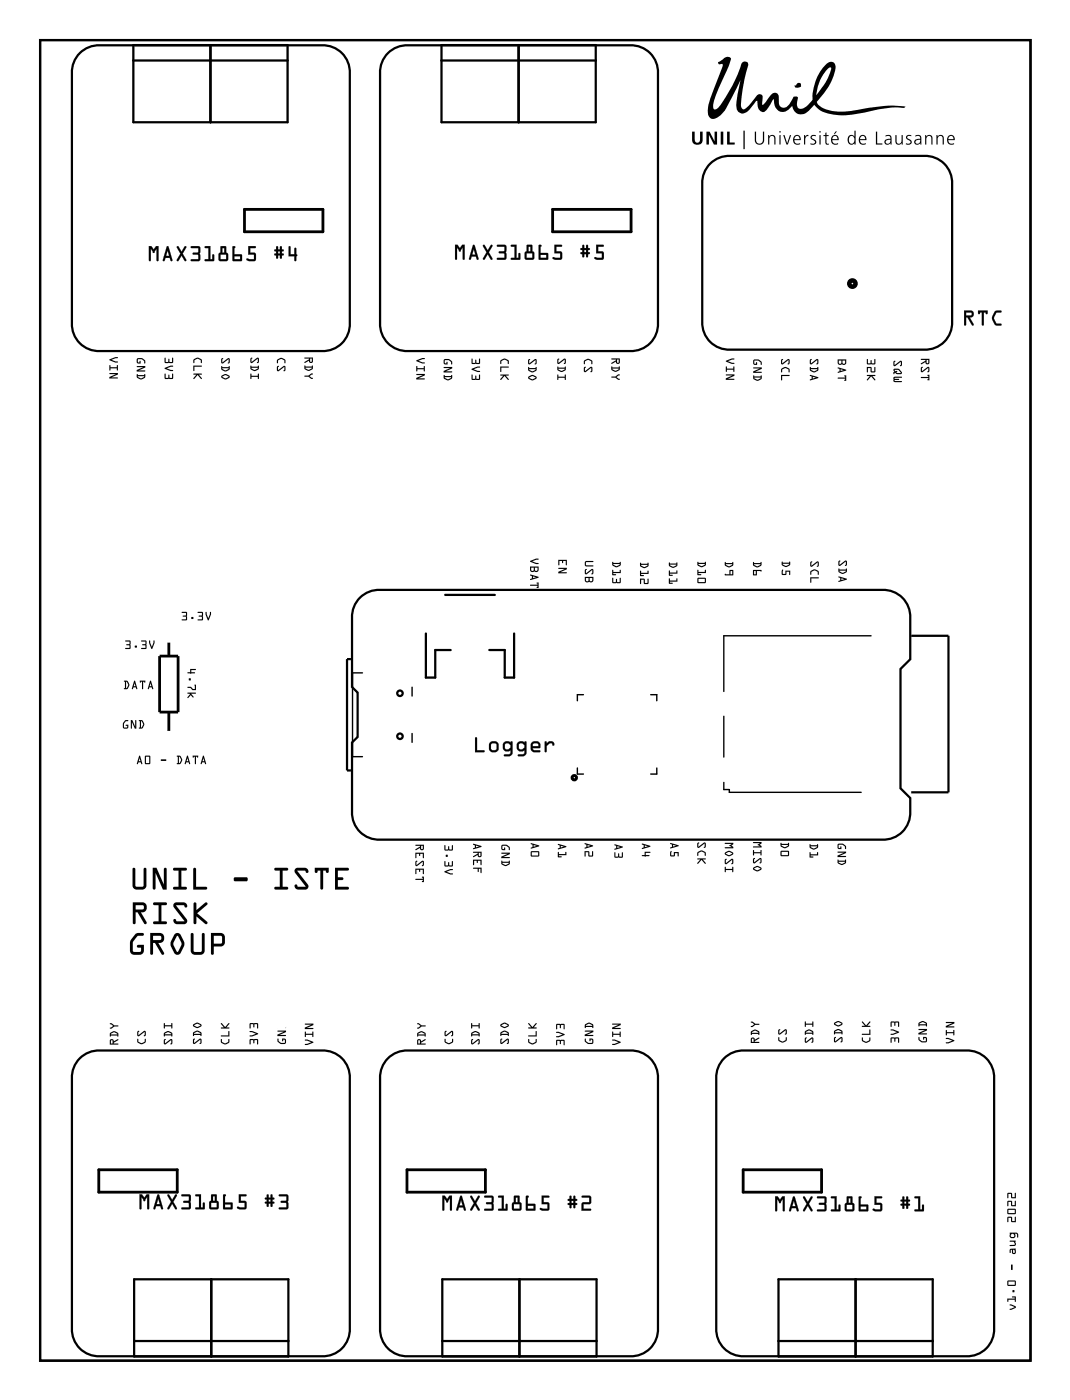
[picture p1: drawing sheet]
<svg xmlns="http://www.w3.org/2000/svg" width="97mm" height="127mm" viewBox="0 0 97 127" stroke-linecap="round" stroke-linejoin="round" font-family="sans-serif">
<g fill="none" stroke="#000" stroke-width=".2">
<path d="M3.6 3.6h89.8v119.8h-89.8zM7.2 4.8a2.44 2.44 0 0 1 1.8-.7h20.2a2.44 2.44 0 0 1 2.5 2.5v22.7a2.44 2.44 0 0 1-2.5 2.5h-20.2a2.44 2.44 0 0 1-2.5-2.5v-22.7a2.44 2.44 0 0 1 .7-1.8zM12.1 4.1h14v7h-14zM12.1 5.5h14M19.1 4.1v7M35.2 4.8a2.44 2.44 0 0 1 1.8-.7h20.1a2.44 2.44 0 0 1 2.6 2.5v22.7a2.44 2.44 0 0 1-2.6 2.5h-20.1a2.44 2.44 0 0 1-2.5-2.5v-22.7a2.44 2.44 0 0 1 .7-1.8zM40 4.1h14v7h-14zM40 5.5h14M47 4.1v7M64.4 14.9a2.44 2.44 0 0 1 1.8-.8h17.6a2.44 2.44 0 0 1 2.5 2.6v12.5a2.44 2.44 0 0 1-2.5 2.5h-17.6a2.44 2.44 0 0 1-2.5-2.5v-12.5a2.44 2.44 0 0 1 .7-1.8zM31.8 59.8h-.3v10.1h.3M32.6 54.2a2.44 2.44 0 0 1 1.8-.7h45.6a2.44 2.44 0 0 1 2.5 2.5v3.8l-.9 .9v10.8l.9 .9a3.9 3.9 0 0 1-.4 2.8 2.44 2.44 0 0 1-2.1 1h-45.6a2.44 2.44 0 0 1-2.5-2.5v-6.3l.5-.5v-4.1l-.5-.5v-6.3a2.44 2.44 0 0 1 .7-1.8z"/>
<path d="M38.6 57.5v4h.9v-2.5h1.4M40.4 54h4.5M46.6 57.5v4h-.8v-2.5h-1.4M82.6 57.7h3.4v14.2h-3.4M7.2 96a2.44 2.44 0 0 1 1.8-.7h20.2a2.44 2.44 0 0 1 2.5 2.5v22.7a2.44 2.44 0 0 1-2.5 2.5h-20.2a2.44 2.44 0 0 1-2.5-2.5v-22.7a2.44 2.44 0 0 1 .7-1.8zM35.2 96a2.44 2.44 0 0 1 1.8-.7h20.1a2.44 2.44 0 0 1 2.6 2.5v22.7a2.44 2.44 0 0 1-2.6 2.5h-20.1a2.44 2.44 0 0 1-2.5-2.5v-22.7a2.44 2.44 0 0 1 .7-1.8zM65.7 96a2.44 2.44 0 0 1 1.8-.7h20.1a2.44 2.44 0 0 1 2.5 2.5v22.7a2.44 2.44 0 0 1-2.5 2.5h-20.1a2.44 2.44 0 0 1-2.6-2.5v-22.7a2.44 2.44 0 0 1 .8-1.8zM12.2 116.1h13.9v7h-13.9zM19.1 116.1v7M19.2 116.1v7M40.1 116.1h14v7h-14zM47.1 116.1v7"/>
<path d="M70.6 116.1h14v7h-14zM77.6 116.1v7M12.2 121.7h13.9M40.1 121.7h14M70.6 121.7h14"/>
<circle cx="80.1" cy="56" r="1.17"/>
<circle cx="36.3" cy="66.8" r=".25"/>
<circle cx="36.3" cy="62.9" r=".25"/>
<circle cx="80.1" cy="73.7" r="1.17"/>
</g>
<g fill="#000">
<path d="M62.8 11.9h.2v.5a.32 .32 0 0 0 0 .4 .32 .32 0 0 0 .4 .1l.1-.3v-.7h.2v.2a1.01 1.01 0 0 1-.2 1 .5 .5 0 0 1-.6-.1 .5 .5 0 0 1-.1-.5zM64.1 11.9h.2l.5 .9v-.9h.2v1.2h-.3l-.4-.9v.9h-.2zM65.3 11.9h.3v1.2h-.3zM65.9 11.9h.3v1h.4v.2h-.7zM67.4 11.9h.1v1.6h-.1zM68.4 11.9h.2v.2a.99 .99 0 0 0 .1 .9 .35 .35 0 0 0 .4-.1 .35 .35 0 0 0 .1-.4v-.6h.1v.2a.96 .96 0 0 1-.3 1h-.3a1.14 1.14 0 0 1-.3-1.2zM69.6 12.3h.1v.1l.3-.2a.34 .34 0 0 1 .3 .5v.4h-.1v-.1a.56 .56 0 0 0-.2-.7 .65 .65 0 0 0-.3 .8h-.1zM71 12.3h.1l.3 .7 .2-.7h.1l-.3 .8h-.1zM72.9 12.3h.1v.1l.1-.1 .2-.1v.2l-.1-.1a.43 .43 0 0 0-.2 .6v.2h-.1zM73.5 12.3l.3-.1 .2 .1v.1h-.4v.1l.3 .2 .1 .2a.32 .32 0 0 1-.5 .1 .27 .27 0 0 0 .4-.1l-.3-.3-.1-.1zM74.8 12h.1v.3h.2h-.2l.1 .7h.1l.1 .1h-.2a.3 .3 0 0 1-.2-.4v-.4h-.1h.1zM79.4 11.9h.1v1.1h.5v.1h-.6z"/>
<path d="M81.2 12.3h.1v.1a.56 .56 0 0 0 .2 .6 .65 .65 0 0 0 .2-.7h.1l.1 .8h-.1l-.1-.1-.2 .1a.34 .34 0 0 1-.3-.4zM82.2 12.3l.2-.1 .2 .1v.1h-.3l-.1 .1 .4 .2 .1 .2a.32 .32 0 0 1-.6 .1 .27 .27 0 0 0 .5-.1l-.4-.3-.1-.1zM83.9 12.3h.1v.1l.3-.2a.34 .34 0 0 1 .2 .5v.4h-.1v-.1a.56 .56 0 0 0-.2-.7 .65 .65 0 0 0-.2 .8h-.1zM84.9 12.3h.1v.1l.3-.2a.34 .34 0 0 1 .3 .5v.4h-.1v-.1a.56 .56 0 0 0-.2-.7 .65 .65 0 0 0-.3 .8h-.1z"/>
<path d="M3.6 3.6h89.8v119.8h-89.8zM3.6 3.6v119.8h89.8v-119.8z"/>
<path d="M70.7 11.9h.1v.1h-.1zM70.7 12.3h.1v.8h-.1z"/>
<path d="M72.1 12.3l.2-.1a.4 .4 0 0 1 .3 .5h-.6a.31 .31 0 0 0 .2 .3 .31 .31 0 0 0 .3 0v.1a.46 .46 0 0 1-.6-.2 .46 .46 0 0 1 .2-.6zM72.1 12.4l-.1 .2h.5l-.1-.2z"/>
<path d="M74.3 11.9h.1v.1h-.1zM74.3 12.3h.1v.8h-.1z"/>
<path d="M75.5 12.3l.2-.1a.4 .4 0 0 1 .3 .5h-.5a.31 .31 0 0 0 .1 .3 .31 .31 0 0 0 .4 0v.1a.46 .46 0 0 1-.6-.2 .46 .46 0 0 1 .1-.6zM75.6 12.4l-.1 .2h.4l-.1-.2zM75.8 11.9h.1l-.3 .3z"/>
<path d="M77 12.3l.2-.1 .3 .2v-.5h.1v1.2h-.1v-.1l-.3 .1a.47 .47 0 0 1-.4-.3 .47 .47 0 0 1 .2-.5zM77.1 12.4a.34 .34 0 0 0-.1 .4 .34 .34 0 0 0 .4 .2 .34 .34 0 0 0 .1-.4 .34 .34 0 0 0-.4-.2z"/>
<path d="M78 12.3l.2-.1a.4 .4 0 0 1 .4 .5h-.6a.31 .31 0 0 0 .1 .3 .31 .31 0 0 0 .4 0v.1a.46 .46 0 0 1-.6-.2 .46 .46 0 0 1 .1-.6zM78.1 12.4l-.1 .2h.4v-.2z"/>
<path d="M80.3 12.3a.36 .36 0 0 1 .4 0 .36 .36 0 0 1 .1 .4v.4h-.1v-.1a.31 .31 0 0 1-.5 0v-.1a.47 .47 0 0 1 .5-.3v-.2l-.2-.1-.2 .1zM80.4 12.7l-.1 .2 .2 .1h.2v-.3z"/>
<path d="M83 12.3a.36 .36 0 0 1 .4 0 .36 .36 0 0 1 .1 .4v.4h-.1v-.1a.32 .32 0 0 1-.4 .1l-.1-.2a.47 .47 0 0 1 .5-.3v-.2l-.2-.1-.2 .1zM83.1 12.7l-.1 .2 .2 .1h.2v-.3z"/>
<path d="M86 12.3l.2-.1a.4 .4 0 0 1 .4 .5h-.6a.31 .31 0 0 0 .2 .3 .31 .31 0 0 0 .3 0v.1a.46 .46 0 0 1-.6-.2 .46 .46 0 0 1 .1-.6zM86.1 12.4l-.1 .2h.5l-.1-.2z"/>
<path d="M9.9 32.6l.8-.2v.1l-.6 .1 .6 .3h-.2zM9.9 33.1h.1v.2h.6l.1-.2v.5h-.1v-.2h-.6l-.1 .2zM9.9 33.9l.8-.1v.2l-.6 .2h.5l.1 .1h-.8v-.1l.6-.3h-.5z"/>
<path d="M9.9 32.6l.8-.2v.1l-.6 .1 .6 .3h-.2zM9.9 32.6l.6 .3h.2l-.6-.3 .6-.1v-.1h-.2zM9.9 33.1h.1v.2h.6l.1-.2v.5h-.1v-.2h-.6l-.1 .2zM9.9 33.1v.5l.1-.2h.6v.2h.1v-.5l-.1 .2h-.6v-.2zM9.9 33.9l.8-.1v.2l-.6 .2h.5l.1 .1h-.8v-.1l.6-.3h-.5zM9.9 33.9h.1h.5l-.6 .3v.1h.8l-.1-.1h-.5l.6-.2v-.2z"/>
<path d="M12.4 32.5h.1a.49 .49 0 0 1 .7 .4l-.1 .1v-.2l-.2-.2h-.4v.2l.1 .1 .1-.2 .1 .3h-.3l-.1-.2zM12.4 33.2h.8v.1l-.6 .3h.5l.1 .1h-.8v-.1l.6-.3h-.6zM12.4 33.9l.1 .1h.6v-.1l.1 .3a.46 .46 0 0 1-.7 .1zM12.5 34.1l.3 .2 .3-.1z"/>
<path d="M12.4 32.5h.5l.3 .2v.2l-.1 .1v-.2l-.2-.2h-.4v.2l.1 .1 .1-.2 .1 .3h-.3l-.1-.2zM12.4 32.5v.3l.1 .2h.3l-.1-.3v.2l-.2-.1v-.2h.4l.2 .2v.2v-.3a.57 .57 0 0 0-.7-.2zM12.4 33.2h.8v.1l-.6 .3h.5l.1 .1h-.8v-.1l.6-.3h-.6zM12.4 33.2v.1h.6l-.6 .3v.1h.8l-.1-.1h-.5l.6-.3v-.1zM12.4 33.9l.1 .1h.6v-.1l.1 .3-.5 .2-.3-.2zM12.4 33.9v.3l.3 .2h.2l.3-.2-.1-.3v.1h-.6zM12.5 34.1l.3 .2 .3-.1zM12.5 34.1l.6 .1-.3 .1z"/>
<path d="M13.5 22.3h.2l.2 .3 .2-.3h.3v1.3a.1 .1 0 0 1-.1 .1 .1 .1 0 0 1-.1-.1v-1l-.2 .2a.11 .11 0 0 1-.1 .2 .11 .11 0 0 1-.1-.2l-.1-.2v1a.1 .1 0 0 1-.1 .1 .1 .1 0 0 1-.1-.1zM13.5 22.3v1.4l.2-.1v-1.1l.2 .4 .3-.4v1.1l.1 .1 .1-1.4h-.3l-.2 .3-.2-.3zM15.1 22.3l.2 .1 .3 1.2v.1h-.1l-.1-.3h-.4l-.1 .3-.1-.1zM15.1 22.3l-.3 1.3 .1 .1 .1-.3h.4l.1 .2 .1 .1v-.1l-.3-1.2zM15.2 22.7l-.1 .5h.2zM15.2 22.7l.2 .5h-.4zM16 22.3l.2 .1 .3 .4 .2-.4a.11 .11 0 0 1 .2-.1 .1 .1 0 0 1 0 .2l-.3 .5 .3 .6a.1 .1 0 0 1 0 .1 .1 .1 0 0 1-.2 0l-.2-.5-.3 .5-.2-.1 .4-.6-.4-.5zM16.1 22.4l-.1 .1 .4 .5-.3 .7 .1-.1 .3-.4 .2 .4 .2 .1-.3-.7 .3-.6h-.2l-.2 .5-.3-.5zM17.3 22.3h.7l.2 .1-.1 .6 .1 .5-.1 .2-.8-.1 .1-.1h.6v-.4h-.5v-.1v-.1h.5v-.4h-.7zM17.3 22.4v.1h.7v.4h-.5v.1v.1h.5v.4h-.7v.2l.8-.1v-1.2l-.1-.1zM18.6 22.3h.5v1.2h.1v-.4h.2v.1v.5l-.9-.1 .1-.1h.3v-1h-.3zM18.6 22.4v.1h.3v1h-.3v.2h.8v-.6h-.1v.4h-.2v-1.2zM20 22.3l.5 .1v.5l.2 .2v.4l-.1 .2h-.6l-.2-.1v-.5l.2-.2zM20 22.4v.5l-.2 .2v.5l.2 .1h.6l.1-.2v-.4l-.2-.2v-.5zM20 23.1v.4h.5v-.4zM20 23.1h.5v.4h-.5zM20.2 22.5v.4h.1v-.4zM20.2 22.5h.1v.4h-.1zM21.1 22.3h.1a.09 .09 0 0 1 .1 .1 .09 .09 0 0 1-.1 .1v.6h.7v.6l-.8-.1zM21.1 22.4v1.2l.8 .1v-.6h-.7v-.6l.1-.1zM21.2 23.2v.3h.6v-.3zM21.2 23.2h.6v.3h-.6zM22.5 22.3h.6a.1 .1 0 0 1 .1 .1 .1 .1 0 0 1-.1 .1h-.4v.4l.5 .1v.6l-.2 .1-.6-.1a.1 .1 0 0 1-.1-.1 .11 .11 0 0 1 .2-.1l.5 .1v-.4h-.5zM22.5 22.3v.8h.5v.4l-.6-.1v.2l.2 .1h.5l.1-.2v-.5l-.1-.1h-.4v-.4h.4l.1-.1zM25.1 22.3l.1 .1v.2h.2v-.2a.1 .1 0 0 1 .1-.1 .1 .1 0 0 1 .1 .1v.2a.1 .1 0 0 1 .1 .1 .1 .1 0 0 1-.1 .1v.2a.1 .1 0 0 1 .1 .1 .1 .1 0 0 1-.1 .1v.2a.1 .1 0 0 1-.1 .1 .1 .1 0 0 1-.1-.1v-.2h-.2v.2l-.1 .1-.1-.3-.1-.1v-.1h.1v-.2l-.1-.1 .1-.1zM25.1 22.4l-.1 .2-.1 .1 .1 .1v.2h-.1v.1l.1 .1 .1 .3 .1-.1v-.2h.2v.2h.1v-.2l.2-.1-.2-.1v-.2h.2v-.1l-.2-.1v-.2h-.1v.2h-.2v-.2zM25.2 22.8v.2h.2v-.2zM25.2 22.8h.2v.2h-.2zM26.2 22.3l.1 .1v.7h.4v-.5l.1-.1 .1 .1v.5a.09 .09 0 0 1 .1 .1 .09 .09 0 0 1-.1 0v.4l-.1 .1-.1-.1v-.4l-.5 .1zM26.2 22.4v.8h.5v.4l.1 .1 .1-.5h.1l-.1-.1-.1-.6h-.1v.6h-.4v-.7z"/>
<path d="M13.5 22.3h.2l.2 .3 .2-.3h.3l-.1 1.4-.1-.1v-1l-.2 .2a.1 .1 0 0 1-.1 .1 .1 .1 0 0 1-.1-.1l-.1-.2v1l-.1 .1zM15.1 22.3l.2 .1 .3 1.2v.1h-.1l-.1-.3h-.4l-.1 .3-.1-.1zM15.2 22.7l-.1 .5h.2zM16.1 22.4h.1l.3 .4 .2-.4h.2l-.3 .6 .3 .6-.1 .1-.1-.1-.2-.4-.3 .4h-.2l.4-.6zM17.3 22.4l.7-.1 .1 .1v.6l.1 .5-.2 .2-.7-.1 .1-.1h.6v-.4h-.5v-.1v-.1h.5v-.4h-.7zM18.6 22.4l.5-.1v1.2h.1v-.4h.2v.6l-.8-.1v-.1h.3v-1h-.3zM20 22.4h.5v.5l.2 .2v.4l-.1 .2h-.6l-.2-.1v-.5l.2-.2zM20 23.1v.4h.5v-.4zM20.2 22.5v.4h.1v-.4zM21.1 22.4h.2l-.1 .1v.6h.7v.6l-.8-.1zM21.2 23.2v.3h.6v-.3zM22.5 22.3h.6l.1 .1-.1 .1h-.4v.4h.4l.1 .1v.6l-.2 .1h-.4a.15 .15 0 0 1-.2 0 .16 .16 0 0 1 .1-.3l.5 .1v-.4h-.5zM25.1 22.4h.1v.2h.2v-.2l.1-.1 .1 .3 .1 .1v.1h-.1v.2l.1 .1-.1 .1-.1 .3-.1-.1v-.2h-.2v.2l-.1 .1-.1-.3-.1-.1v-.1h.1v-.2l-.1-.1 .1-.1zM25.2 22.8v.2h.2v-.2zM26.2 22.4h.1v.7h.4v-.6h.2v.6l.1 .1h-.1l-.1 .5-.1-.1v-.4h-.5z"/>
<path d="M14.9 32.5h.1v.3h.2l.1-.3 .1 .3h.2v-.3l.1-.1v.5h-.7zM14.9 33.4l.8-.2v.1l-.6 .1 .6 .2-.2 .1zM14.9 33.9h.1v.4h.2l.1-.3 .1 .3h.2v-.4h.1v.4l-.7 .1z"/>
<path d="M14.9 32.5h.1v.3h.2l.1-.3 .1 .3h.2v-.3l.1-.1v.5h-.7zM14.9 32.5l.1 .4h.7v-.5l-.1 .4h-.2l-.1-.3-.1 .3h-.2v-.3zM14.9 33.4l.8-.2v.1l-.6 .1 .6 .2-.2 .1zM14.9 33.4l.6 .3 .2-.1-.6-.2 .6-.1v-.1h-.2zM14.9 33.9h.1v.4h.2l.1-.3 .1 .3h.2v-.4h.1v.4l-.7 .1zM14.9 33.9l.1 .5 .7-.1v-.4l-.1 .4h-.2l-.1-.3-.1 .3h-.2v-.4z"/>
<path d="M17.6 32.6l.4-.1 .3 .1v.3h-.1v-.2l-.3-.2-.3 .2v.2zM17.5 33.2h.8l-.7 .1v.4zM17.5 33.9h.8v.1h-.3l.3 .4h-.1l-.3-.4-.3 .4 .2-.4h-.2z"/>
<path d="M17.6 32.6l.4-.1 .3 .1v.3h-.1v-.2l-.3-.2-.3 .2v.2zM17.6 32.6v.3v-.2l.3-.2 .3 .2v.2h.1v-.3l-.3-.1zM17.5 33.2h.8l-.7 .1v.4zM17.5 33.2l.1 .5v-.4l.7-.1zM17.5 33.9h.8v.1h-.3l.3 .4h-.1l-.3-.4-.3 .4-.1-.1 .3-.3h-.2zM17.5 33.9l.1 .1h.2l-.2 .4 .3-.4 .3 .4h.1l-.3-.4h.3v-.1z"/>
<path d="M20.1 32.5h.1v.1v.3l.6-.4v.4h-.1v-.1v-.2l-.6 .4v-.1zM20.1 33.2l.1 .1h.5l.1-.1v.3a.46 .46 0 0 1-.7 .1zM20.2 33.4l.2 .2 .3-.2zM20.1 34.1l.4-.2 .3 .2v.1l-.4 .2-.3-.1zM20.2 34.2l.2 .1 .3-.1-.3-.2z"/>
<path d="M20.1 32.5h.1v.1v.3l.6-.4v.4h-.2l.1-.1v-.2l-.6 .4v-.1zM20.1 32.5v.4v.1l.6-.4v.2v.1h.1v-.4l-.6 .4v-.3v-.1zM20.1 33.2l.1 .1h.5l.1-.1v.3l-.4 .2-.3-.2zM20.1 33.2v.3l.2 .2h.2l.3-.2v-.3l-.1 .1h-.5zM20.2 33.4l.2 .2 .3-.2zM20.2 33.4h.5l-.3 .2zM20.1 34.1l.4-.2 .3 .2v.1l-.4 .2-.3-.1zM20.1 34.1v.2l.3 .1 .4-.2v-.1l-.3-.2zM20.2 34.2l.2 .1 .3-.1-.3-.2zM20.2 34.2l.2-.2 .3 .2-.3 .1z"/>
<path d="M22.7 32.5h.2l-.1 .1v.2l.6-.3 .1 .4h-.2l.1-.1v-.3l-.6 .4-.1-.1zM22.7 33.2l.1 .1h.6v-.1l.1 .3a.46 .46 0 0 1-.7 0zM22.8 33.4l.3 .2 .3-.2zM22.7 33.9h.1v.2h.6v-.2l.1 .5h-.1v-.2h-.6l-.1 .2z"/>
<path d="M22.7 32.5h.2l-.1 .1v.2l.6-.4 .1 .5h-.2l.1-.1v-.3l-.6 .4-.1-.1zM22.7 32.5v.3l.1 .1 .6-.4v.3l-.1 .1h.2l-.1-.4-.6 .3v-.2l.1-.1zM22.7 33.2l.1 .1h.6v-.1l.1 .2-.5 .3-.3-.2zM22.7 33.2v.3l.3 .1h.2l.3-.2-.1-.2v.1h-.6zM22.8 33.4l.3 .2 .3-.2zM22.8 33.4h.6l-.3 .2zM22.7 33.9h.1v.2h.6v-.2l.1 .5h-.1v-.2h-.6l-.1 .2zM22.7 33.9v.5l.1-.2h.6v.2h.1l-.1-.5v.2h-.6v-.2z"/>
<path d="M25.2 32.6l.4-.1 .3 .1v.3h-.1v-.2l-.3-.1-.3 .1-.1 .3zM25.1 33.2h.2l-.1 .1v.3l.6-.4 .1 .4-.2 .1 .1-.2v-.2l-.6 .4-.1-.1z"/>
<path d="M25.2 32.6l.4-.1 .3 .1v.3h-.1v-.2l-.3-.1-.3 .1-.1 .3zM25.2 32.6l-.1 .4 .1-.3 .3-.1 .3 .1v.2h.1v-.3l-.3-.1zM25.1 33.2h.2l-.1 .1v.3l.6-.4 .1 .4-.2 .1 .1-.2v-.2l-.6 .4-.1-.1zM25.1 33.2v.4l.1 .1 .6-.4v.2l-.1 .2 .2-.1-.1-.4-.6 .4v-.3l.1-.1z"/>
<path d="M27.6 32.4h.8v.4a.18 .18 0 0 1-.2 .1 .18 .18 0 0 1-.2-.2l-.4 .2 .4-.4h-.4zM28.1 32.5v.3h.1l.1-.3zM27.6 33.2l.1 .1h.6v-.1v.3a.46 .46 0 0 1-.6 0zM27.7 33.4l.3 .1 .3-.1zM27.6 34.1h.4l.3-.2 .1 .1-.3 .1 .3 .2-.2 .1-.2-.2h-.4z"/>
<path d="M27.6 32.4h.8v.4a.18 .18 0 0 1-.2 .1 .18 .18 0 0 1-.2-.2l-.4 .2 .4-.4h-.4zM27.6 32.4v.1h.4l-.4 .4 .4-.2 .1 .2a.19 .19 0 0 0 .3-.1v-.4zM28.1 32.5v.3h.1l.1-.3zM28.1 32.5h.2l-.1 .3h-.1zM27.6 33.2l.1 .1h.6v-.1l.1 .2-.5 .2-.3-.1zM27.6 33.2v.3l.3 .1h.2l.3-.2-.1-.2v.1h-.6zM27.7 33.4l.3 .1 .3-.1zM27.7 33.4h.6l-.3 .2zM27.6 34.1h.4l.3-.2 .1 .1-.3 .1 .3 .2-.2 .1-.2-.2h-.4zM27.6 34.1v.1h.4l.2 .2 .2-.1-.3-.2 .3-.1-.1-.1-.3 .2z"/>
<path d="M37.7 32.7l.8-.2v.1l-.6 .1 .6 .2-.2 .1zM37.8 33.2v.2h.6l.1-.2v.5h-.1v-.2h-.6v.2zM37.8 33.9h.7v.2l-.6 .2h.6v.1h-.8v-.1l.6-.3h-.5z"/>
<path d="M37.7 32.7l.8-.2v.1l-.6 .1 .6 .2-.2 .1zM37.7 32.7l.6 .3 .2-.1-.6-.2 .6-.1v-.1h-.2zM37.8 33.2v.2h.6l.1-.2v.5h-.1v-.2h-.6v.2zM37.8 33.2v.5v-.2h.6v.2h.1v-.5l-.1 .2h-.6v-.2zM37.8 33.9h.7v.2l-.6 .2h.6v.1h-.8v-.1l.6-.3h-.5zM37.8 33.9v.1h.5l-.6 .3v.1h.8v-.1h-.6l.6-.2v-.2z"/>
<path d="M40.3 32.6a.49 .49 0 0 1 .7 .4h-.1v-.2l-.2-.1h-.3l-.1 .2 .2 .1v-.2l.1 .3h-.3l-.1-.2zM40.2 33.3h.8v.1l-.6 .3h.6v.1h-.8v-.1l.6-.3h-.5zM40.2 34l.1 .1h.6l.1-.1v.3a.46 .46 0 0 1-.7 .1zM40.3 34.2l.3 .2 .3-.2z"/>
<path d="M40.3 32.6h.5l.2 .2v.2h-.1v-.2l-.2-.1h-.3l-.1 .2 .2 .1v-.2l.1 .3h-.3l-.1-.2zM40.3 32.6l-.1 .3 .1 .2h.3l-.1-.3v.2l-.2-.1 .1-.2h.3l.2 .1 .1 .3-.1-.4a.57 .57 0 0 0-.6-.1zM40.2 33.3h.8v.1l-.6 .3h.6v.1h-.8v-.1l.6-.3h-.5zM40.2 33.3l.1 .1h.5l-.6 .3v.1h.8v-.1h-.6l.6-.3v-.1zM40.2 34l.1 .1h.6l.1-.1v.3l-.4 .2-.4-.2zM40.2 34v.3l.3 .2h.2l.3-.2v-.3l-.1 .1h-.6zM40.3 34.2l.3 .2 .3-.2zM40.3 34.2h.6l-.3 .2z"/>
<path d="M41.3 22.2h.2l.2 .3 .2-.3h.2v1.3a.1 .1 0 0 1-.1 .1 .1 .1 0 0 1-.1-.1l.1-1.1-.2 .3a.1 .1 0 0 1-.1 .1 .1 .1 0 0 1-.1-.1l-.2-.2v1a.1 .1 0 0 1-.1 .1 .1 .1 0 0 1 0-.1zM41.3 22.2v1.3h.1v-1.1l.3 .4 .3-.4v1.1h.1v-1.3h-.2l-.2 .3-.2-.3zM42.9 22.2l.1 .1 .4 1.2-.1 .1-.1-.1v-.2h-.4l-.1 .3-.2-.1zM42.9 22.2l-.4 1.3 .2 .1 .1-.3h.4v.2l.1 .1 .1-.1-.4-1.2zM42.9 22.6l-.1 .5h.3zM43 22.6l.1 .5h-.3zM43.8 22.2h.2l.2 .5 .3-.5a.1 .1 0 0 1 .1 0 .1 .1 0 0 1 0 .1l-.3 .6 .3 .5a.1 .1 0 0 1 0 .2 .1 .1 0 0 1-.1-.1l-.3-.4-.2 .4h-.2l.3-.6-.3-.6zM43.8 22.2v.1l.3 .6-.3 .6h.1l.3-.5 .3 .5h.1l-.3-.6 .3-.7-.1 .1-.3 .4-.3-.4zM45.1 22.2h.6l.2 .1-.1 .6 .1 .5-.1 .2-.8-.1 .1-.1h.6v-.4h-.4l-.1-.1 .1-.1h.4v-.4h-.6zM45.1 22.2v.2h.6v.4h-.4l-.1 .1 .1 .1h.4v.4h-.6v.1h.8v-1.2l-.2-.1zM46.3 22.2h.5v1.2h.2v-.4l.1-.1 .1 .6-.1 .1-.8-.1 .1-.1h.3v-1h-.3zM46.3 22.2v.2h.4v1h-.3l-.1 .1h.9l-.1-.5h-.1v.4h-.2v-1.2zM47.8 22.2l.5 .1v.5l.1 .2v.4l-.1 .2h-.6l-.1-.1v-.5l.1-.2zM47.8 22.2v.6l-.2 .2v.5l.1 .1 .6-.1 .1-.1v-.4l-.1-.2-.1-.6zM47.7 23v.4h.6v-.4zM47.7 23h.6v.4h-.6zM47.9 22.4v.4h.2v-.4zM47.9 22.4h.2v.4h-.2zM48.9 22.2h.1a.09 .09 0 0 1 .1 .1 .09 .09 0 0 1-.1 .1v.5l.7 .1v.6l-.9-.1zM48.9 22.2l-.1 1.3h.9v-.5h-.7v-.6l.1-.1zM49 23.1v.3h.5v-.3zM49 23.1h.5v.3h-.5zM50.3 22.2h.6a.1 .1 0 0 1 .1 .1 .1 .1 0 0 1-.1 .1h-.5v.4h.5l.1 .7-.2 .1-.7-.1a.1 .1 0 0 1 0-.1 .1 .1 0 0 1 .1-.1l.6 .1v-.4h-.5zM50.3 22.2v.8h.5v.4l-.6-.1-.1 .2 .3 .1 .5-.1 .1-.1-.1-.5v-.1h-.5v-.4h.5v-.2zM52.8 22.2l.2 .1v.2h.1v-.2a.1 .1 0 0 1 .1-.1 .1 .1 0 0 1 .1 .1v.2h.1a.1 .1 0 0 1 .1 .1 .1 .1 0 0 1-.1 .1h-.1v.2h.1a.1 .1 0 0 1 .1 .1 .1 .1 0 0 1-.1 .1h-.1v.2a.1 .1 0 0 1-.1 .1 .1 .1 0 0 1-.1-.1v-.2h-.1v.2h-.2v-.2l-.2-.1v-.1h.2v-.2l-.2-.1 .2-.1zM52.8 22.2v.3l-.2 .1 .2 .1v.2h-.1l-.1 .1h.2v.3h.2v-.3h.1l.1 .3h.1v-.3h.2l-.2-.1v-.2h.2v-.2h-.2v-.3l-.1 .1-.1 .2h-.1l-.1-.3zM53 22.7v.2h.1v-.2zM53 22.7h.1v.2h-.1zM54 22.2h.7a.1 .1 0 0 1 .1 .1 .1 .1 0 0 1-.1 .1h-.5v.4h.5v.7l-.1 .1-.7-.1a.1 .1 0 0 1 0-.1 .1 .1 0 0 1 .1-.1l.6 .1v-.4h-.6zM54.1 22.2v.8h.5v.4l-.6-.1-.1 .2 .2 .1 .5-.1 .1-.1v-.5l-.1-.1h-.4v-.4h.5v-.2z"/>
<path d="M41.3 22.2h.2l.2 .3 .2-.3h.2v1.4l-.1-.1v-1.1l-.2 .3a.1 .1 0 0 1-.1 .1 .1 .1 0 0 1-.1-.1l-.2-.2v1l-.1 .1zM42.9 22.2l.1 .1 .4 1.2-.1 .1-.1-.1v-.2h-.4l-.1 .2h-.2zM43 22.6l-.2 .5h.3zM43.8 22.2l.1 .1 .3 .4 .3-.4h.1l-.3 .6 .3 .5v.2l-.1-.1-.3-.4-.3 .4h-.1l.3-.6zM45.1 22.2h.6l.2 .1-.1 .6 .1 .5-.1 .2-.7-.1v-.1h.6v-.4h-.4l-.1-.1 .1-.1h.4v-.4h-.6zM46.3 22.2h.5v1.2h.2v-.4h.1v.6l-.8-.1 .1-.1h.3v-1h-.3zM47.8 22.2l.5 .1v.5l.1 .2v.4l-.1 .2h-.6l-.1-.1v-.5l.1-.2zM47.7 23v.4h.6v-.4zM47.9 22.4v.4h.2v-.4zM48.9 22.2l.2 .1-.1 .1v.5l.7 .1-.1 .6-.8-.1zM49 23.1v.3h.5v-.3zM50.3 22.2h.6l.1 .1-.1 .1h-.5v.4h.5l.1 .1v.6l-.2 .1h-.4a.15 .15 0 0 1-.2-.1 .15 .15 0 0 1 0-.2l.6 .1v-.4h-.5zM52.8 22.2l.2 .1v.2h.1v-.2l.2-.1v.3l.2 .1v.1h-.2v.2l.2 .1-.2 .1v.2h-.2v-.2h-.1v.2h-.2v-.2l-.2-.1v-.1h.2v-.2l-.2-.1 .2-.1zM53 22.7v.2h.1v-.2zM54.1 22.2h.6l.1 .1-.1 .1h-.5v.4h.4l.1 .1v.6l-.1 .1h-.4a.15 .15 0 0 1-.2-.1 .15 .15 0 0 1 0-.2l.6 .1v-.4h-.5z"/>
<path d="M42.8 32.5v.1v.3h.3v-.3l.1 .3h.2v-.3l.1-.1v.5h-.7zM42.8 33.5l.7-.2-.6 .2 .6 .2h-.2zM42.8 34v.4h.3v-.3l.1 .3h.2v-.4h.1v.4l-.7 .1z"/>
<path d="M42.8 32.5v.1v.3h.3v-.3l.1 .3h.2v-.3l.1-.1v.5h-.7zM42.8 32.5v.5h.7v-.5l-.1 .4h-.2l-.1-.3v.3h-.3v-.3zM42.8 33.5l.7-.2-.6 .2 .6 .2h-.2zM42.8 33.5l.5 .2h.2l-.6-.2 .6-.2-.2-.1zM42.8 34v.4h.3v-.3l.1 .3h.2v-.4h.1v.4l-.7 .1zM42.8 34v.5l.7-.1v-.4l-.1 .4h-.2l-.1-.3v.3h-.3v-.4z"/>
<path d="M45.4 32.7l.4-.2 .3 .2v.3h-.1v-.2l-.3-.2-.2 .2-.1 .2zM45.4 33.2l.7 .1h-.6l-.1 .4zM45.4 34h.7v.1h-.2l.2 .3-.1 .1-.3-.4-.3 .4 .2-.4h-.2z"/>
<path d="M45.4 32.7l.4-.2 .3 .2v.3h-.1v-.2l-.3-.2-.2 .2-.1 .2zM45.4 32.7v.3l.1-.2 .2-.2 .3 .2v.2h.1v-.3l-.3-.2zM45.4 33.2l.7 .1h-.6l-.1 .4zM45.4 33.2v.5l.1-.4h.6zM45.4 34h.7v.1h-.2l.2 .3-.1 .1-.3-.4-.3 .4v-.1l.2-.3h-.2zM45.4 34v.1h.2l-.2 .4 .3-.4 .3 .4 .1-.1-.2-.3h.2v-.1z"/>
<path d="M47.9 32.6h.2l-.1 .1v.3l.6-.4 .1 .4h-.2l.1-.1-.1-.2-.5 .4-.1-.2zM47.9 33.3l.1 .1h.6v-.1v.3a.46 .46 0 0 1-.6 .1zM48 33.5l.3 .2 .3-.2zM47.9 34.2l.4-.2 .3 .2 .1 .1-.5 .2-.3-.1zM48 34.2l.3 .2 .3-.1-.3-.2z"/>
<path d="M47.9 32.6h.2l-.1 .1v.3l.6-.4 .1 .4h-.2l.1-.1-.1-.2-.5 .4-.1-.2zM47.9 32.6v.3l.1 .2 .5-.4 .1 .2-.1 .1h.1v-.4l-.6 .4v-.3l.1-.1zM47.9 33.3l.1 .1h.6v-.1l.1 .3-.5 .2-.3-.2zM47.9 33.3v.3l.3 .2h.2l.3-.2-.1-.3v.1h-.6zM48 33.5l.3 .2 .3-.2zM48 33.5h.6l-.3 .2zM47.9 34.2l.4-.2 .3 .2 .1 .1-.5 .2-.3-.1zM47.9 34.2v.2l.3 .1 .5-.2-.1-.1-.3-.2zM48 34.2l.3 .2 .3-.1-.3-.2zM48 34.2l.3-.1 .3 .2-.3 .1z"/>
<path d="M50.6 32.6h.1l-.1 .1v.2l.6-.4 .1 .4-.2 .1 .1-.1v-.3l-.6 .4-.1-.1zM50.5 33.3h.1h.6h.1v.3a.46 .46 0 0 1-.7 0zM50.6 33.4l.3 .2 .3-.1zM50.5 34h.1v.2h.6l.1-.2v.4h-.1v-.1h-.6v.2z"/>
<path d="M50.6 32.6h.1l-.1 .1v.2l.6-.4 .1 .4-.2 .1 .1-.1v-.3l-.6 .4-.1-.1zM50.6 32.6l-.1 .3 .1 .1 .6-.4v.3l-.1 .1 .2-.1-.1-.4-.6 .4v-.2l.1-.1zM50.5 33.3h.1h.6h.1v.2l-.4 .2-.4-.1zM50.5 33.3v.3l.3 .1h.2l.3-.2v-.2h-.1h-.6zM50.6 33.4l.3 .2 .3-.1zM50.6 33.4l.6 .1-.3 .1zM50.5 34h.1v.2h.6l.1-.2v.4h-.1v-.1h-.6v.2zM50.5 34l.1 .5v-.2h.6v.1h.1v-.4l-.1 .2h-.6v-.2z"/>
<path d="M53 32.7l.4-.1 .3 .1v.3h-.1v-.2l-.3-.2-.3 .2v.2zM53 33.3h.1l-.1 .1v.3l.6-.4 .1 .4h-.2l.1-.1v-.2l-.6 .4-.1-.1z"/>
<path d="M53 32.7l.4-.1 .3 .1v.3h-.1v-.2l-.3-.2-.3 .2v.2zM53 32.7v.3v-.2l.3-.2 .3 .2v.2h.1v-.3l-.3-.1zM53 33.3h.1l-.1 .1v.3l.6-.4 .1 .4h-.2l.1-.1v-.2l-.6 .4-.1-.1zM53 33.3l-.1 .4 .1 .1 .6-.4v.2l-.1 .1h.2l-.1-.4-.6 .4v-.3l.1-.1z"/>
<path d="M55.4 32.5h.8v.4a.18 .18 0 0 1-.2 .1 .18 .18 0 0 1-.2-.2l-.3 .2-.1-.1 .4-.3h-.3zM55.9 32.6v.3h.2v-.3zM55.4 33.3h.1h.6l.1-.1v.4a.46 .46 0 0 1-.7 0zM55.5 33.4l.3 .2 .3-.1zM55.4 34.2h.4l.4-.2-.3 .2 .3 .2-.2 .1-.2-.2h-.3z"/>
<path d="M55.4 32.5h.8v.4a.18 .18 0 0 1-.2 .1 .18 .18 0 0 1-.2-.2l-.3 .2-.1-.1 .4-.3h-.3zM55.4 32.5l.1 .1h.3l-.4 .4 .4-.2 .1 .2a.19 .19 0 0 0 .3-.1v-.4zM55.9 32.6v.3h.2v-.3zM55.9 32.6h.2v.3h-.2zM55.4 33.2l.1 .1h.6l.1-.1v.3l-.4 .2-.4-.1zM55.4 33.3v.3l.3 .1h.2l.3-.2v-.3l-.1 .1h-.6zM55.5 33.4l.3 .2 .3-.1zM55.5 33.4l.6 .1-.3 .1zM55.4 34.2h.4l.4-.2-.3 .2 .3 .2-.2 .1-.2-.2h-.3zM55.4 34.2l.1 .1h.3l.2 .2 .2-.1-.3-.2 .3-.2-.4 .2z"/>
<path d="M65.8 32.7l.8-.2v.1l-.6 .2 .6 .2h-.2zM65.8 33.3h.1v.1h.6l.1-.2v.5h-.1v-.2h-.6l-.1 .2zM65.8 34h.8v.1l-.6 .3h.5h.1l-.8 .1v-.2l.6-.2h-.5z"/>
<path d="M65.8 32.7l.8-.2v.1l-.6 .2 .6 .2h-.2zM65.8 32.7l.6 .3h.2l-.6-.2 .6-.2v-.1h-.2zM65.8 33.3h.1v.1h.6l.1-.2v.5h-.1v-.2h-.6l-.1 .2zM65.8 33.3v.4l.1-.2h.6v.2h.1v-.5l-.1 .2h-.6v-.1zM65.8 34h.8v.1l-.6 .3h.5h.1l-.8 .1v-.2l.6-.2h-.5zM65.8 34l.1 .1h.5l-.6 .2v.2l.8-.1h-.1h-.5l.6-.3v-.1z"/>
<path d="M68.3 32.6h.1a.49 .49 0 0 1 .7 .5h-.1v-.2l-.2-.2h-.4v.3h.1l.1-.1v.2h-.2l-.1-.1zM68.3 33.3h.8v.2l-.6 .2h.5l.1 .1h-.8v-.1l.6-.3h-.6zM68.3 34.1h.1h.6v.3a.46 .46 0 0 1-.6 0zM68.4 34.3l.3 .1 .3-.1z"/>
<path d="M68.3 32.6h.5l.3 .2v.3h-.1v-.2l-.2-.2h-.4v.3h.1l.1-.1v.2h-.2l-.1-.1zM68.3 32.6v.4l.1 .1h.2v-.2l-.1 .1h-.1v-.3h.4l.2 .2v.2v-.3a.57 .57 0 0 0-.7-.2zM68.3 33.3h.8v.2l-.6 .2h.5l.1 .1h-.8v-.1l.6-.3h-.6zM68.3 33.3v.1h.6l-.6 .3v.1h.8l-.1-.1h-.5l.6-.2v-.2zM68.3 34.1h.1h.6l.1 .2-.5 .2-.3-.1zM68.3 34.1v.3l.3 .1h.2l.3-.2-.1-.2v.1h-.6zM68.4 34.3l.3 .1 .3-.1zM68.4 34.2l.6 .1-.3 .1z"/>
<path d="M70.9 32.6h.1l-.1 .1v.3l.6-.4 .1 .4h-.2l.1-.1v-.2l-.6 .4-.1-.2zM70.9 33.4l.4-.1 .3 .2v.3h-.1v-.3l-.3-.1-.3 .1-.1 .3zM70.8 34l.8 .1h-.7v.4z"/>
<path d="M70.9 32.6h.1l-.1 .1v.3l.6-.4 .1 .4h-.2l.1-.1v-.2l-.6 .4-.1-.2zM70.9 32.6l-.1 .3 .1 .2 .6-.4v.2l-.1 .1h.2l-.1-.4-.6 .4v-.3l.1-.1zM70.9 33.4l.4-.1 .3 .2v.3h-.1v-.3l-.3-.1-.3 .1-.1 .3zM70.9 33.4l-.1 .4 .1-.3 .3-.1 .3 .1v.3h.1v-.3l-.3-.2zM70.8 34l.8 .1h-.7v.4zM70.8 34l.1 .5v-.4h.7z"/>
<path d="M73.5 32.6h.1l-.1 .1v.3l.6-.4 .1 .4h-.2l.1-.1v-.2l-.6 .4-.1-.2zM73.4 33.3l.1 .1h.6l.1-.1v.3a.46 .46 0 0 1-.7 .1zM73.5 33.5l.3 .2 .3-.2zM73.4 34l.8 .3-.7 .2-.1-.1h.2v-.3zM73.7 34.2v.1h.3z"/>
<path d="M73.5 32.6h.1l-.1 .1v.3l.6-.4 .1 .4h-.2l.1-.1v-.2l-.6 .4-.1-.2zM73.5 32.6l-.1 .3 .1 .2 .6-.4v.2l-.1 .1h.2l-.1-.4-.6 .4v-.3l.1-.1zM73.4 33.3l.1 .1h.6l.1-.1v.3l-.4 .2-.4-.2zM73.4 33.3v.3l.3 .2h.2l.3-.2v-.3l-.1 .1h-.6zM73.5 33.5l.3 .2 .3-.2zM73.5 33.5h.6l-.3 .2zM73.4 34l.8 .3-.7 .2-.1-.1h.2v-.3zM73.4 34l.2 .1v.3h-.2l.1 .1 .7-.2zM73.7 34.2v.1h.3zM73.7 34.2l.3 .1h-.3z"/>
<path d="M75.9 32.6h.8v.4l-.2 .1-.2-.1-.2 .1-.1-.1zM76 32.7l.1 .3h.2v-.3zM76.4 32.7v.3h.2v-.3zM76 33.3l.7 .3-.7 .2v-.1h.1v-.2zM76.2 33.5v.2l.3-.1zM76 34.3l.6-.1-.1-.1h.2v.4h-.2l.1-.2h-.6z"/>
<path d="M75.9 32.6h.8v.4l-.2 .1-.2-.1-.2 .1-.1-.1zM75.9 32.6v.3a.23 .23 0 0 0 .2 .2 .23 .23 0 0 0 .2-.1 .23 .23 0 0 0 .3 .1 .23 .23 0 0 0 .1-.2v-.3zM76 32.7l.1 .3h.2v-.3zM76 32.7h.3v.3h-.2zM76.4 32.7v.3h.2v-.3zM76.4 32.7h.2v.3h-.2zM76 33.3l.7 .3-.7 .2v-.1h.1v-.2zM76 33.3l.1 .2v.2h-.1v.1l.7-.2zM76.2 33.5v.2l.3-.1zM76.2 33.5l.3 .1-.3 .1zM76 34.3l.6-.1-.1-.1 .2-.1v.5h-.2l.1-.2-.6 .1zM76 34.3h.6l-.1 .2h.2v-.4h-.2l.1 .1z"/>
<path d="M78.6 32.6h.1v.4l.2-.1 .1-.2v.2l.3 .1v-.4l.1 .4-.7 .1zM78.6 33.3h.4v.4h.3v-.4l.1 .4-.4 .1-.1-.4h-.2v.3l-.1 .1zM78.6 34h.7v.1h-.2l.3 .4h-.1l-.3-.4-.4 .4 .3-.4h-.3z"/>
<path d="M78.6 32.6h.1v.4l.2-.1 .1-.2v.2l.3 .1v-.4l.1 .4-.7 .1zM78.6 32.6l.1 .5 .7-.1-.1-.4v.4l-.3-.1v-.2l-.1 .2-.2 .1v-.4zM78.6 33.3h.4v.4h.3v-.4l.1 .4-.4 .1-.1-.4h-.2v.3l-.1 .1zM78.6 33.3v.5l.1-.4h.2l.1 .4 .4-.1-.1-.4v.4h-.3v-.4zM78.6 34h.7v.1h-.2l.3 .4h-.1l-.3-.4-.4 .4v-.1l.3-.3h-.3zM78.6 34v.1h.3l-.3 .4 .4-.4 .3 .4h.1l-.3-.4h.2v-.1z"/>
<path d="M81 32.8h.2l-.1 .1v.2l.6-.4 .1 .4-.2 .1 .1-.1v-.3l-.6 .4-.1-.1zM81 33.5h.5l.3 .4h-.4l-.2-.1-.2 .1v-.1l.1-.1zM81.1 33.6l.1 .1h.1v.1h.4l-.3-.2zM81 34.2h.1h.6v.1h-.6l.1 .1h.3l-.4 .1 .6 .1h.1l-.7 .1-.1-.1z"/>
<path d="M81 32.8h.2l-.1 .1v.2l.6-.4 .1 .4-.2 .1 .1-.1v-.3l-.6 .4-.1-.1zM81 32.8v.3l.1 .1 .6-.4v.3l-.1 .1 .2-.1-.1-.4-.6 .4v-.2l.1-.1zM81 33.5h.5l.3 .4h-.4l-.2-.1-.2 .1v-.1l.1-.1zM81 33.5l.1 .2-.1 .1v.1l.2-.1 .2 .1h.4l-.3-.4zM81.1 33.6l.1 .1h.1v.1h.4l-.3-.2zM81.1 33.6h.3l.3 .2h-.4v-.1h-.1zM81 34.2h.7v.1h-.6l.1 .1h.3l-.4 .1 .6 .1h.1l-.7 .1-.1-.1zM81 34.2v.4l.1 .1 .7-.1h-.1l-.6-.1 .4-.1h-.3l-.1-.1h.6v-.1z"/>
<path d="M83.5 32.6h.8v.3a.18 .18 0 0 1-.2 .1 .18 .18 0 0 1-.2-.2l-.4 .2 .4-.3-.4-.1zM84 32.7v.2h.1l.1-.2zM83.5 33.3h.2l-.1 .1v.3l.6-.4 .1 .4h-.2l.1-.1-.1-.2-.5 .4-.1-.1zM83.5 34.2h.7l-.1-.2h.2v.5h-.2l.1-.2h-.7z"/>
<path d="M83.5 32.6h.8v.3a.18 .18 0 0 1-.2 .2 .18 .18 0 0 1-.2-.3l-.4 .2 .4-.3h-.4zM83.5 32.6l.4 .1-.4 .3 .4-.2 .1 .2a.19 .19 0 0 0 .3-.1v-.3zM84 32.7v.2h.1l.1-.2zM84 32.7h.2l-.1 .2h-.1zM83.5 33.3h.2l-.1 .1v.3l.6-.4 .1 .4h-.2l.1-.1-.1-.2-.5 .4-.1-.1zM83.5 33.3v.4l.1 .1 .5-.4 .1 .2-.1 .1h.2l-.1-.4-.6 .4v-.3l.1-.1zM83.5 34.2h.7l-.1-.2h.2v.5h-.2l.1-.2h-.7zM83.5 34.2v.1h.7l-.1 .2h.2v-.5h-.2l.1 .2z"/>
<path d="M87.4 28.2h.6a.32 .32 0 0 1 .3 .3 .32 .32 0 0 1-.4 .3l.4 .6a.1 .1 0 0 1-.1 .1 .1 .1 0 0 1-.1 0l-.4-.7h-.1v.6a.1 .1 0 0 1-.1 .1 .1 .1 0 0 1-.1-.1zM87.4 28.2v1.3h.2v-.7h.1l.4 .7h.2l-.4-.7h.2l.2-.2-.1-.3zM87.6 28.3v.3h.5v-.2zM87.6 28.3h.5v.3h-.5zM88.7 28.2h.9l-.1 .3h-.1v-.2h-.2v1.1a.1 .1 0 0 1-.1 .1 .1 .1 0 0 1-.1-.1v-1.1h-.1a.11 .11 0 0 1-.1 .2 .11 .11 0 0 1-.1-.1zM88.7 28.2v.3h.1v-.2h.2v1.1l.1 .1 .1-1.2h.2v.2h.1v-.3zM90.2 28.3l.5-.1a.1 .1 0 0 1 .1 .1 .1 .1 0 0 1-.1 .1h-.3l-.3 .5 .3 .4h.3a.1 .1 0 0 1 .1 .1 .1 .1 0 0 1-.1 .1h-.5l-.2-.5-.1-.2zM90.2 28.3l-.2 .4a.83 .83 0 0 0 .3 .8h.4l.1-.1h-.5l-.2-.4v-.3l.2-.3 .5-.1v-.1h-.4z"/>
<path d="M87.4 28.2h.6a.31 .31 0 0 1 .3 .3 .31 .31 0 0 1-.4 .3l.4 .7h-.1l-.5-.7h-.1v.6l-.1 .1zM87.6 28.3v.3h.5v-.2zM88.7 28.2h.8v.3h-.1v-.2h-.2l-.1 1.2-.1-.1v-1.1h-.1l-.1 .2h-.1zM90.2 28.3l.2-.1h.4v.1l-.5 .1-.2 .5 .2 .4 .5 .1v.1h-.1a.6 .6 0 0 1-.8-.6l.1-.2z"/>
<path d="M11.4 58.1l.4 .1v.7l-.5-.1h.1h.3v-.2l-.3-.1 .3-.1v-.2h-.3zM11.4 58.1v.1h.3v.2l-.3 .1 .3 .1v.2h-.3l.4 .1v-.7zM12.2 58.6h.2v.1h-.2zM12.2 58.6v.1h.2v-.1zM12.8 58.1l.5 .1-.1 .7-.4-.1h.4v-.2l-.3-.1 .3-.1v-.2h-.4zM12.8 58.1v.1h.4v.2l-.3 .1 .3 .1v.2h-.4l.4 .1 .1-.7zM13.5 58.1h.1l.2 .6 .1-.6h.1l-.2 .8-.3-.6zM13.5 58.1v.2l.3 .6 .2-.6v-.2h-.1l-.1 .6-.2-.6z"/>
<path d="M11.4 58.1l.4 .1v.7l-.5-.1h.1h.3v-.2l-.3-.1 .3-.1v-.2h-.3zM12.2 58.6h.2v.1h-.2zM12.8 58.1l.5 .1-.1 .7-.4-.1h.4v-.2l-.3-.1 .3-.1v-.2h-.4zM13.5 58.1h.1l.2 .6 .1-.6h.1l-.2 .8-.3-.6z"/>
<path d="M16.5 55.5l.5 .1-.1 .7h-.4v-.1h.4l-.1-.2-.2-.1 .2-.1 .1-.2h-.4zM16.5 55.5v.1h.4l-.1 .2-.2 .1 .2 .1 .1 .2h-.4l.4 .1 .1-.7zM17.4 56h.1v.1h-.1zM17.4 56v.1h.1v-.1zM17.9 55.5l.5 .1-.1 .7h-.4l.1-.1h.3v-.2l-.3-.1 .3-.1v-.2h-.4zM17.9 55.5v.1h.4v.2l-.3 .1 .3 .1v.2h-.4l.4 .1 .1-.7zM18.6 55.5h.1l.2 .6 .1-.6h.1l-.2 .8-.3-.6zM18.6 55.5v.2l.3 .6 .2-.6v-.2h-.1l-.1 .6-.2-.6z"/>
<path d="M16.5 55.5l.5 .1-.1 .7h-.4v-.1h.4l-.1-.2-.2-.1 .2-.1 .1-.2h-.4zM17.4 56h.1v.1h-.1zM17.9 55.5l.5 .1-.1 .7h-.4l.1-.1h.3v-.2l-.3-.1 .3-.1v-.2h-.4zM18.6 55.5h.1l.2 .6 .1-.6h.1l-.2 .8-.3-.6z"/>
<path d="M48.1 50.9l.7-.2v.1l-.6 .1 .6 .2-.2 .1zM48.1 51.4h.7v.4l-.2 .1-.2-.1-.2 .1-.1-.1zM48.2 51.5v.3h.2v-.3zM48.5 51.5v.3h.2v-.3zM48.1 52.1l.7 .3-.7 .2v-.1h.1v-.2zM48.3 52.3v.1h.3zM48.1 53.1l.6-.1v-.1l.1-.1v.5h-.1v-.2h-.6z"/>
<path d="M48.1 50.9l.7-.2v.1l-.6 .1 .6 .2-.2 .1zM48.1 50.9l.5 .3 .2-.1-.6-.2 .6-.1v-.1h-.2zM48.1 51.4h.7v.4l-.2 .1-.2-.1-.2 .1-.1-.1zM48.1 51.4v.3a.23 .23 0 0 0 .1 .2 .23 .23 0 0 0 .2-.1 .23 .23 0 0 0 .3 .1 .23 .23 0 0 0 .1-.2v-.3zM48.2 51.5v.3h.2v-.3zM48.2 51.5h.2v.3h-.2zM48.5 51.5v.3h.2v-.3zM48.5 51.5h.2v.3h-.2zM48.1 52.1l.7 .3-.7 .2v-.1h.1v-.2zM48.1 52.1l.1 .2v.2h-.1v.1l.7-.2zM48.3 52.3v.1h.3zM48.3 52.3l.3 .1h-.3zM48.1 53.1l.6-.1v-.1l.1-.1v.5h-.1v-.2h-.6zM48.1 53.1h.6v.2h.1v-.5l-.1 .1v.1z"/>
<path d="M50.6 50.8h.8v.5h-.1v-.4h-.2l-.1 .2v-.2h-.3v.3l-.1 .1zM50.6 51.5h.8v.1l-.6 .3h.5l.1 .1h-.8v-.1l.6-.3h-.5z"/>
<path d="M50.6 50.8h.8v.5h-.1v-.4h-.2l-.1 .2v-.2h-.3v.3l-.1 .1zM50.6 50.8v.5l.1-.4h.3v.2l.1-.2h.2v.4h.1v-.5zM50.6 51.5h.8v.1l-.6 .3h.5l.1 .1h-.8v-.1l.6-.3h-.5zM50.6 51.5l.1 .1h.5l-.6 .3v.1h.8l-.1-.1h-.5l.6-.3v-.1z"/>
<path d="M53.1 50.9h.7v.1h-.6l-.1 .2 .7 .1v.1h-.7l-.1-.2zM53.1 51.7l.1-.1-.1 .1v.3l.6-.4 .1 .4-.2 .1 .1-.1v-.3l-.6 .4-.1-.1zM53 52.3h.8v.4l-.2 .1h-.2h-.3l-.1-.1zM53.1 52.4l.1 .3h.1l.1-.3zM53.5 52.4v.3h.2v-.3z"/>
<path d="M53.1 50.9h.7v.1h-.6l-.1 .2 .7 .1v.1h-.7l-.1-.2zM53.1 50.9l-.1 .3 .1 .2h.7l-.7-.2 .1-.2h.6v-.1zM53.1 51.6h.1l-.1 .1v.3l.6-.4 .1 .4-.2 .1 .1-.1v-.3l-.6 .4-.1-.1zM53.1 51.7l-.1 .3 .1 .1 .6-.4v.3l-.1 .1 .2-.1-.1-.4-.6 .4v-.3l.1-.1zM53 52.3h.8v.4l-.2 .1h-.2h-.3l-.1-.1zM53 52.3v.3a.23 .23 0 0 0 .2 .2 .23 .23 0 0 0 .2 0 .23 .23 0 0 0 .2 0 .23 .23 0 0 0 .2-.2v-.3zM53.1 52.4l.1 .3h.1l.1-.3zM53.1 52.4h.3l-.1 .3h-.1zM53.5 52.4v.3h.2v-.3zM53.5 52.4h.2v.3h-.2z"/>
<path d="M55.5 51l.1 .1h.6l.1-.1v.3a.46 .46 0 0 1-.7 0zM55.6 51.2l.3 .2 .3-.2zM55.5 51.7h.1v.2h.6l.1-.2v.3h-.7v.1l.3 .1h-.4zM55.5 52.4h.1v.4h.2l.1-.3 .1 .3h.2v-.3l.1-.1v.4l-.7 .1z"/>
<path d="M55.5 51l.1 .1h.6l.1-.1v.2l-.5 .3-.3-.2zM55.5 51v.3l.3 .1h.2l.3-.2v-.2l-.1 .1h-.6zM55.6 51.2l.3 .2 .3-.2zM55.6 51.2h.6l-.3 .2zM55.5 51.7h.1v.2h.6l.1-.2v.3h-.7v.1l.3 .1h-.4zM55.5 51.7v.5h.4l-.3-.1v-.1h.7v-.3l-.1 .2h-.6v-.2zM55.5 52.4h.1v.4h.2l.1-.3 .1 .3h.2v-.3l.1-.1v.4l-.7 .1zM55.5 52.4l.1 .5 .7-.1v-.4l-.1 .4h-.2l-.1-.3-.1 .3h-.2v-.4z"/>
<path d="M58 51.1h.1h.6l.1-.1v.4a.46 .46 0 0 1-.7 0zM58.1 51.2l.3 .2 .3-.1zM58 51.8h.1v.2h.6l.1-.2v.3h-.7v.1h.3l-.3 .1zM58 52.5h.4l.1 .4h.2v-.4h.1v.4l-.4 .1v-.4h-.3v.3v.1z"/>
<path d="M58 51.1h.1h.6l.1-.1v.3l-.4 .2-.4-.1zM58 51.1l.1 .3 .2 .1h.2l.3-.2v-.3l-.1 .1h-.6zM58.1 51.2l.3 .2 .3-.1zM58.1 51.2l.6 .1-.3 .1zM58 51.8h.1v.2h.6l.1-.2v.3h-.7v.1h.3l-.3 .1zM58 51.8l.1 .5 .3-.1h-.3v-.1h.7v-.3l-.1 .2h-.6v-.2zM58 52.5h.4l.1 .4h.2v-.4h.1v.4l-.4 .1v-.4h-.3v.3v.1zM58 52.5l.1 .5v-.4h.3v.4l.4-.1v-.4l-.1 .4h-.2l-.1-.4z"/>
<path d="M60.7 51v.1h.6l.1-.1v.3a.46 .46 0 0 1-.7 .1zM60.7 51.2l.3 .2 .3-.1zM60.7 51.8v.1h.6l.1-.2v.3h-.7v.1l.3 .1h-.3zM60.7 52.5v.2h.6l.1-.2v.3h-.7v.1h.3l-.3 .1z"/>
<path d="M60.7 51v.1h.6l.1-.1v.3l-.4 .2-.3-.2zM60.7 51v.3l.2 .2h.2l.3-.2v-.3l-.1 .1h-.6zM60.7 51.2l.3 .2 .3-.1zM60.7 51.2l.6 .1-.3 .1zM60.7 51.8v.1h.6l.1-.2v.3h-.7v.1l.3 .1h-.3zM60.7 51.8v.4h.3l-.3-.1v-.1h.7v-.3l-.1 .2h-.6v-.1zM60.7 52.5v.2h.6l.1-.2v.3h-.7v.1h.3l-.3 .1zM60.7 52.5v.5l.3-.1h-.3v-.1h.7v-.3l-.1 .2h-.6v-.2z"/>
<path d="M63.2 51l.1 .1h.6l.1-.1v.3a.46 .46 0 0 1-.7 0zM63.3 51.2l.3 .2 .3-.2zM63.2 51.7h.1v.2h.6l.1-.2v.3h-.7v.1h.3l-.3 .1zM63.3 52.4h.6l.1 .4-.7 .1zM63.3 52.5v.3h.6v-.3z"/>
<path d="M63.2 51l.1 .1h.6l.1-.1v.2l-.4 .3-.4-.2zM63.2 51v.3l.3 .1h.2l.3-.2v-.2l-.1 .1h-.6zM63.3 51.2l.3 .2 .3-.2zM63.3 51.2h.6l-.3 .2zM63.2 51.7h.1v.2h.6l.1-.2v.3h-.7v.1l.3 .1h-.3zM63.2 51.7l.1 .5 .3-.1h-.3v-.1h.7v-.3l-.1 .2h-.6v-.2zM63.3 52.4h.6l.1 .4-.7 .1zM63.3 52.4v.5l.7-.1-.1-.4zM63.3 52.5v.3h.6v-.3zM63.3 52.5h.6v.3h-.6z"/>
<path d="M65.7 51l.1 .1h.6l.1-.1v.3a.46 .46 0 0 1-.7 0zM65.8 51.2l.3 .2 .3-.2zM65.7 52.1h.4v-.4h.4v.5h-.7zM66.2 51.8v.3h.2v-.3z"/>
<path d="M65.7 51l.1 .1h.6l.1-.1v.3l-.5 .2-.3-.2zM65.7 51v.3l.3 .2h.2l.3-.2v-.3l-.1 .1h-.6zM65.8 51.2l.3 .2 .3-.2zM65.8 51.2h.6l-.3 .2zM65.7 52.1h.4v-.4h.4v.5h-.7zM65.7 52.1l.1 .1h.7v-.5h-.4v.4zM66.2 51.8v.3h.2v-.3zM66.2 51.8h.2v.3h-.2z"/>
<path d="M68.3 51l.1 .1h.5l.1-.1v.3a.46 .46 0 0 1-.6 0zM68.4 51.2l.3 .2 .2-.2zM68.3 51.7h.7v.1h-.4v.4h-.3zM68.4 51.8v.3h.1v-.3z"/>
<path d="M68.3 51l.1 .1h.5l.1-.1v.3l-.4 .2-.3-.2zM68.3 51v.3l.3 .2h.2l.2-.2v-.3l-.1 .1h-.5zM68.4 51.2l.3 .2 .2-.2zM68.4 51.2h.5l-.2 .2zM68.3 51.7h.7l.1 .1h-.5v.4h-.3zM68.3 51.7v.5h.3v-.4h.4v-.1zM68.4 51.8v.3h.1v-.3zM68.4 51.8h.1v.3h-.1z"/>
<path d="M70.9 51h.1h.5l.1-.1v.4a.46 .46 0 0 1-.6 0zM71 51.1l.3 .2 .2-.1zM70.9 51.7h.1v.4h.2v-.3h.4v.3l-.1-.2h-.2v.2l-.4 .1v-.4z"/>
<path d="M70.9 51h.1h.5l.1-.1v.3l-.4 .2-.3-.1zM70.9 51v.3l.3 .1h.2l.2-.2v-.3l-.1 .1h-.5zM71 51.1l.3 .2 .2-.1zM71 51.1l.5 .1-.2 .1zM70.9 51.7h.1v.4h.2v-.3h.4v.3l-.1-.2h-.2v.2l-.4 .1v-.4zM70.9 51.7v.4l.3 .1 .1-.3h.2l.1 .2v-.3h-.4v.3h-.2v-.4z"/>
<path d="M73.5 51h.1v.1v.2l.6-.4v.4l-.1 .1v-.1v-.3l-.6 .4v-.1zM73.5 51.8l.5-.1 .2 .1v.3h-.1v-.2l-.2-.2-.3 .2-.1 .2zM73.5 52.4h.7l-.6 .1-.1 .4z"/>
<path d="M73.5 51h.1v.1v.2l.6-.4v.4l-.1 .1v-.1v-.3l-.6 .4v-.1zM73.5 51v.3v.1l.6-.4v.3v.1l.1-.1v-.4l-.6 .4v-.2v-.1zM73.5 51.8l.5-.1 .2 .1v.3h-.1v-.2l-.2-.2-.3 .2-.1 .2zM73.5 51.8v.3l.1-.2 .3-.2 .2 .2v.2h.1v-.3l-.2-.1zM73.5 52.4h.7l-.6 .1-.1 .4zM73.5 52.4v.5l.1-.4 .6-.1z"/>
<path d="M76.1 50.9h.1l-.1 .1v.2l.6-.3 .1 .4h-.2l.1-.1v-.3l-.6 .4-.1-.1zM76 51.6l.1 .1h.6l.1-.1v.3a.46 .46 0 0 1-.7 0zM76.1 51.8l.3 .2 .3-.2zM76 52.3l.8 .3-.8 .2v-.1h.2v-.3zM76.3 52.5v.1l.3-.1z"/>
<path d="M76.1 50.9h.1l-.1 .1v.2l.6-.3 .1 .4h-.2l.1-.1v-.3l-.6 .4-.1-.1zM76.1 50.9l-.1 .3 .1 .1 .6-.4v.3l-.1 .1h.2l-.1-.4-.6 .3v-.2l.1-.1zM76 51.6l.1 .1h.6l.1-.1v.2l-.5 .3-.3-.2zM76 51.6v.3l.3 .1h.2l.3-.2v-.2l-.1 .1h-.6zM76.1 51.8l.3 .2 .3-.2zM76.1 51.8h.6l-.3 .2zM76 52.3l.8 .3-.8 .2v-.1h.2v-.3zM76 52.3l.2 .1v.3h-.2v.1l.8-.2zM76.3 52.5v.1l.3-.1zM76.3 52.5h.3l-.3 .1z"/>
<path d="M11.3 65.4h.3h-.2l-.2 .3 .1 .3h.2v-.2h-.1l.2-.1-.1 .4h-.3l-.1-.1v-.4zM11.3 65.4a.57 .57 0 0 0-.1 .7h.3l.1-.1v-.3l-.2 .1h.1v.2h-.3l.1-.4 .1-.2h.2zM11.9 65.3h.1l.3 .6v-.5h.1v.7h-.2l-.2-.6v.5l-.1 .1zM11.9 65.3v.8l.1-.1v-.5l.2 .6h.2v-.7h-.1v.5l-.3-.6zM12.6 65.3h.3l.2 .4-.2 .4h-.3l.1-.1v-.6zM12.6 65.3l.1 .1v.6l-.1 .1h.3l.2-.3v-.2l-.2-.3zM12.8 65.4v.6l.2-.3zM12.8 65.4l.2 .3-.2 .3z"/>
<path d="M11.3 65.4h.3h-.2l-.1 .2-.1 .4h.3v-.2h-.1l.2-.1v.3l-.3 .1-.2-.2a.54 .54 0 0 1 .2-.5zM11.9 65.3h.1l.3 .6v-.5h.1v.7h-.2l-.2-.6v.5l-.1 .1zM12.6 65.3h.3a.46 .46 0 0 1 .1 .7l-.1 .1h-.3l.1-.1v-.6zM12.8 65.4v.6l.2-.3z"/>
<path d="M11.2 61.8h.3l.2 .3-.2 .4h-.3l.1-.1v-.6zM11.2 61.8h.1v.6l-.1 .1h.3l.2-.3v-.2l-.2-.2zM11.4 61.8l.1 .6 .1-.3zM11.4 61.8l.2 .3-.1 .3zM12.2 61.8h.1l.1 .7-.1-.1h-.2l-.1 .1zM12.2 61.8l-.2 .7 .1-.1h.2l.1 .1-.2-.7zM12.2 62l-.1 .3h.2zM12.2 62l.1 .3h-.2zM12.7 61.7h.5l-.1 .2-.1-.1-.1 .7v-.7l-.2 .1zM12.7 61.7v.2l.2-.1v.7l.1-.7 .1 .1 .1-.2zM13.6 61.8h.1l.2 .7-.1-.1h-.3v.1h-.1zM13.6 61.8l-.2 .7h.1v-.1h.3l.1 .1-.2-.7zM13.6 62v.3h.1zM13.6 62l.1 .3h-.1z"/>
<path d="M11.2 61.8h.3a.46 .46 0 0 1 .1 .6l-.1 .1h-.3l.1-.1v-.6zM11.4 61.8l.1 .6 .1-.3zM12.2 61.8h.1l.1 .7-.1-.1h-.2l-.1 .1zM12.2 62l-.1 .3h.2zM12.7 61.7h.5l-.1 .2-.1-.1-.1 .7v-.7l-.2 .1zM13.6 61.8h.1l.2 .7-.1-.1h-.3v.1h-.1zM13.6 62v.3h.1z"/>
<path d="M12.6 68.6h.1l.2 .7-.1-.1h-.3v.1h-.1zM12.6 68.6l-.2 .7h.1v-.1h.3l.1 .1-.2-.7zM12.7 68.8l-.1 .3h.1zM12.7 68.8v.3h-.1zM13.2 68.6h.4v.7h-.5zM13.2 68.6l-.1 .7h.5v-.7zM13.2 68.6v.6h.3v-.6zM13.2 68.6h.3v.6h-.3zM14.6 68.9h.4l.1 .1h-.5zM14.6 68.9v.1h.5l-.1-.1zM16 68.6h.3l.2 .3-.2 .4h-.3l.1-.1v-.6zM16 68.6h.1v.6l-.1 .1h.3l.2-.3v-.2l-.2-.2zM16.2 68.6l.1 .6 .1-.3zM16.2 68.6l.2 .3-.1 .3zM17 68.6l.2 .7-.1-.1h-.2l-.1 .1h-.1zM17 68.6l-.3 .7h.1l.1-.1h.2l.1 .1-.2-.7zM17 68.8l-.1 .3h.2zM17 68.8l.1 .3h-.2zM17.5 68.5h.5l-.1 .2-.1-.1-.1 .7v-.7l-.2 .1zM17.5 68.5v.2l.2-.1v.7l.1-.7 .1 .1 .1-.2zM18.4 68.6h.1l.2 .7-.1-.1h-.3v.1h-.1zM18.4 68.6l-.2 .7h.1v-.1h.3l.1 .1-.2-.7zM18.4 68.8v.3h.1zM18.4 68.8l.1 .3h-.1z"/>
<path d="M12.6 68.6h.1l.2 .7-.1-.1h-.3v.1h-.1zM12.7 68.8l-.1 .3h.1zM13.2 68.6h.4v.7h-.5zM13.2 68.6v.6h.3v-.6zM14.6 68.9h.4l.1 .1h-.5zM16 68.6h.3a.46 .46 0 0 1 .1 .6l-.1 .1h-.3l.1-.1v-.6zM16.2 68.6l.1 .6 .1-.3zM17 68.6l.2 .7-.1-.1h-.2l-.1 .1h-.1zM17 68.8l-.1 .3h.2zM17.5 68.5h.5l-.1 .2-.1-.1-.1 .7v-.7l-.2 .1zM18.4 68.6h.1l.2 .7-.1-.1h-.3v.1h-.1zM18.4 68.8v.3h.1z"/>
<path d="M17.2 60.7h.6l-.1 .1h-.4v.2h.4v.1h-.4h-.3v-.1h.2zM17.1 61.5h.2v.2h-.2zM17 62.3h.3l.2 .2h.2l-.1-.3 .1-.1 .1 .5h-.4l-.1-.2h-.3zM17 62.8l.8 .1h-.5l.2 .4-.2-.2-.3 .2 .2-.3-.2-.1z"/>
<path d="M17.2 60.7h.6l-.1 .1h-.4v.2h.4v.1h-.4h-.3v-.1h.2zM17.2 60.7v.3h-.2v.1h.3h.4v-.1h-.4v-.2h.4l.1-.1zM17.1 61.5h.2v.2h-.2zM17.1 61.5v.2h.2v-.2zM17 62.3h.3l.2 .2h.2l-.1-.3 .1-.1 .1 .5h-.4l-.1-.2h-.3zM17 62.3v.1h.3l.1 .2h.4l-.1-.5-.1 .1 .1 .3h-.2l-.2-.2zM17 62.8l.8 .1h-.5l.2 .4-.2-.2-.3 .2 .2-.3-.2-.1zM17 62.8v.1l.2 .1-.2 .2v.1l.3-.2 .2 .2-.2-.4h.5z"/>
<path d="M37.7 76.6h.7v.4a.18 .18 0 0 1-.2 .1 .18 .18 0 0 1-.1-.2l-.4 .2 .4-.4h-.4zM38.2 76.7v.3h.1v-.3zM37.7 77.4h.7v.4h-.1v-.3h-.2l-.1 .2v-.2h-.2v.3h-.1zM37.7 78.1h.1v.1v.3l.6-.4v.4h-.1v-.1v-.2l-.6 .4v-.1zM37.7 78.8h.7v.5h-.1v-.4h-.2l-.1 .2v-.2h-.2v.3l-.1 .1zM37.7 79.7h.6v-.1l.1-.1v.5h-.1v-.2h-.6z"/>
<path d="M37.7 76.6h.7v.4a.18 .18 0 0 1-.2 .1 .18 .18 0 0 1-.1-.2l-.4 .2 .4-.4h-.4zM37.7 76.6v.1h.4l-.4 .3v.1l.4-.2a.18 .18 0 0 0 .1 .2 .18 .18 0 0 0 .2-.1v-.4zM38.2 76.7v.3h.1v-.3zM38.2 76.7h.1v.3h-.1zM37.7 77.4h.7v.4h-.1v-.3h-.2l-.1 .2v-.2h-.2v.3h-.1zM37.7 77.4v.4h.1v-.3h.2v.2l.1-.2h.2v.3h.1v-.4zM37.7 78.1h.1v.1v.3l.6-.4v.4h-.1v-.1v-.2l-.6 .4v-.1zM37.7 78.1v.4v.1l.6-.4v.2v.1h.1v-.4l-.6 .4v-.3v-.1zM37.7 78.8h.7v.5h-.1v-.4h-.2l-.1 .2v-.2h-.2v.3l-.1 .1zM37.7 78.8v.5h.1v-.4h.2v.2l.1-.2h.2v.4h.1v-.5zM37.7 79.7h.6v-.1l.1-.1v.5h-.1v-.2h-.6zM37.7 79.7v.1h.6v.2h.1v-.5l-.1 .1v.1z"/>
<path d="M40.3 76.7h.1v.4l.2-.1 .1-.2v.2l.3 .1v-.4l.1 .4-.7 .1zM40.4 77.5h.2v.2h-.2zM40.3 78.1h.1v.4h.2l.1-.3v.3h.3v-.3v-.1l.1 .4-.7 .1zM40.3 79.1l.7-.3v.1l-.5 .2 .6 .2h-.3z"/>
<path d="M40.3 76.7h.1v.4l.2-.1 .1-.2v.2l.3 .1v-.4l.1 .4-.7 .1zM40.3 76.7l.1 .5 .7-.1-.1-.4v.4l-.3-.1v-.2l-.1 .2-.2 .1v-.4zM40.4 77.5h.2v.2h-.2zM40.4 77.6v.1h.2v-.1zM40.3 78.1h.1v.4h.2l.1-.3v.3h.3v-.3v-.1l.1 .4-.7 .1zM40.3 78.1l.1 .5 .7-.1-.1-.4v.4h-.3v-.3l-.1 .3h-.2v-.4zM40.3 79.1l.7-.3v.1l-.5 .2 .6 .2h-.3zM40.3 79.1l.5 .2h.3l-.6-.2 .5-.2v-.1h-.2z"/>
<path d="M42.9 76.6l.8 .2-.8 .2 .2-.1v-.2zM43.2 76.7v.2l.2-.1zM42.9 77.3h.8v.3a.18 .18 0 0 1-.2 .2 .18 .18 0 0 1-.2-.2l-.4 .2v-.1l.4-.3h-.4zM43.4 77.4v.2l.1 .1 .1-.3zM42.9 78h.8v.5h-.1v-.4h-.3v.2l-.1-.2h-.2v.3l-.1 .1zM42.9 78.7h.8v.5h-.1v-.4h-.2v.3l-.1-.3h-.4z"/>
<path d="M42.9 76.6l.8 .2-.8 .2 .2-.1v-.2zM42.9 76.6l.2 .1v.2l-.2 .1 .8-.2zM43.2 76.7v.2l.2-.1zM43.2 76.7l.2 .1-.2 .1zM42.9 77.3h.8v.3a.18 .18 0 0 1-.2 .2 .18 .18 0 0 1-.2-.2l-.4 .2v-.1l.4-.3h-.4zM42.9 77.3v.1h.4l-.4 .3 .4-.2 .1 .2a.19 .19 0 0 0 .3-.1v-.3zM43.4 77.4v.2l.1 .1 .1-.3zM43.4 77.4h.2l-.1 .3-.1-.1zM42.9 78h.8v.5h-.1v-.4h-.3v.2l-.1-.2h-.2v.3l-.1 .1zM42.9 78v.5l.1-.4h.2l.1 .2v-.2h.3v.4h.1v-.5zM42.9 78.7h.8v.5h-.1v-.4h-.2v.3l-.1-.3h-.4zM42.9 78.7v.1h.4l.1 .3v-.3h.2v.4h.1v-.5z"/>
<path d="M43.1 66.9l.2 .1v1.1h.6h.1l-.1 .1h-.8zM43.1 66.9v1.3h.8v-.1h-.7v-1.1zM44.3 67.7a.51 .51 0 0 1 1 0 .51 .51 0 0 1-1 0zM44.3 67.7a.5 .5 0 0 0 1 0 .5 .5 0 0 0-1 0zM44.5 67.5v.5l.2 .1h.2l.1-.2v-.4zM44.5 67.5l.4-.1 .1 .1v.4l-.1 .1-.2 .1-.2-.1zM45.7 67.4l.2-.2 .3 .1 .1 .1v-.2l.2 .1v1l-.3 .3h-.5v-.2h.5l.1-.3-.2 .1-.4-.1-.1-.3zM45.6 67.4v.4l.1 .2 .4 .2 .2-.2-.1 .4h-.5v.2h.5l.3-.3-.1-1h-.1v.1l-.1-.1h-.4zM45.8 67.5v.3l.1 .2h.2l.2-.2v-.2l-.2-.2zM45.8 67.5l.3-.1 .2 .2v.2l-.2 .2h-.2l-.1-.2zM46.9 67.4l.3-.2 .2 .1 .1 .1 .1-.2 .1 .1v1l-.2 .3h-.6l.1-.2h.4l.2-.3-.3 .1-.4-.1v-.3zM46.9 67.4v.4l.1 .2 .3 .2 .3-.2-.1 .4h-.5v.2h.5l.2-.3v-1h-.1v.1l-.2-.1h-.2zM47.1 67.5l-.1 .3 .1 .2h.2l.2-.2v-.2l-.1-.2zM47.1 67.5l.3-.1 .2 .2v.2l-.2 .2h-.3l-.1-.2zM48.2 67.4l.2-.2h.3l.2 .2 .1 .2v.2l-.7 .1 .1 .2h.5l.1 .1h-.6l-.2-.1-.1-.2zM48.2 67.4l-.1 .5 .2 .3h.1h.6l-.1-.1h-.5l-.1-.2 .7-.1v-.2l-.1-.3h-.5zM48.3 67.5v.2h.5l-.1-.3zM48.3 67.5l.4-.1 .1 .3h-.5zM49.4 67.3h.1l.1 .1 .2-.1a.33 .33 0 0 1 .3 0 .33 .33 0 0 1 .2 .3h-.2v-.2h-.2l-.3 .3v.4a.1 .1 0 0 1-.1 .1 .1 .1 0 0 1-.1-.1zM49.4 67.3v.8l.1 .1 .1-.1v-.4l.2-.3h.3l.1 .2 .1-.1-.2-.2h-.3l-.2 .2-.1-.2z"/>
<path d="M43.1 66.9l.2 .1v1.1h.6v.1h-.8zM44.3 67.7a.5 .5 0 0 1 1 0 .5 .5 0 0 1-1 0zM44.5 67.5v.5l.2 .1 .2-.1 .1-.1v-.4l-.1-.1zM45.7 67.4l.2-.2 .4 .2v-.1h.2v1l-.3 .3h-.5v-.2h.5l.1-.4-.2 .2-.4-.2-.1-.2zM45.8 67.5v.3l.1 .2h.2l.2-.2v-.2l-.2-.2zM46.9 67.4l.3-.2 .4 .2v-.1h.1v1l-.2 .3h-.5v-.2h.5l.1-.4-.3 .2-.3-.2-.1-.2zM47.1 67.5l-.1 .3 .1 .2h.2l.2-.2v-.2l-.1-.2zM48.2 67.4l.2-.2 .3 .1 .2 .1 .1 .2v.2l-.7 .1 .1 .2h.5l.1 .1h-.6l-.2-.1-.1-.2zM48.3 67.5v.2h.5l-.1-.3zM49.4 67.3h.1l.1 .1 .2-.1a.33 .33 0 0 1 .3 0 .33 .33 0 0 1 .1 .3 .12 .12 0 0 1-.1 0 .12 .12 0 0 1 0-.2h-.2l-.3 .3v.5h-.2z"/>
<path d="M45.5 76.7v-.1a.49 .49 0 0 1 .7 .5h-.1v-.2l-.2-.2h-.3v.3h.1l.1-.1v.2h-.3l-.1-.1zM45.5 77.4l.7-.1v.2l-.6 .2h.6v.1h-.8v-.1l.6-.3h-.5zM45.5 78.1v.1h.6l.1-.1v.3a.46 .46 0 0 1-.7 0zM45.5 78.3l.3 .2 .3-.2z"/>
<path d="M45.5 76.7h.5l.2 .2v.2h-.1v-.2l-.2-.2h-.3v.3h.1l.1-.1v.2h-.3l-.1-.1zM45.5 76.7l-.1 .3 .1 .1h.3v-.2l-.1 .1h-.1v-.3h.3l.2 .2 .1 .2v-.3a.57 .57 0 0 0-.7-.1zM45.5 77.4l.7-.1v.2l-.6 .2h.6v.1h-.8v-.1l.6-.3h-.5zM45.5 77.4h.5l-.6 .3v.1h.8v-.1h-.6l.6-.2v-.2zM45.5 78.1v.1h.6l.1-.1v.2l-.4 .3-.3-.2zM45.5 78.1v.3l.2 .1h.2l.3-.2v-.2l-.1 .1h-.6zM45.5 78.3l.3 .2 .3-.2zM45.5 78.3h.6l-.3 .2z"/>
<path d="M48.1 76.5l.8 .3-.8 .2v-.1l.2-.1v-.2zM48.4 76.7v.1l.3-.1zM48.1 77.2h.7l.1 .4-.7 .1zM48.2 77.3v.3h.6v-.3z"/>
<path d="M48.1 76.5l.8 .3-.8 .2v-.1l.2-.1v-.2zM48.1 76.5l.2 .1v.2l-.2 .1v.1l.8-.2zM48.4 76.7v.1l.3-.1zM48.4 76.7h.3l-.3 .1zM48.1 77.2h.7l.1 .4-.7 .1zM48.1 77.2l.1 .5 .7-.1-.1-.4zM48.2 77.3v.3h.6v-.3zM48.2 77.3h.6v.3h-.6z"/>
<path d="M50.6 76.6l.8 .2-.8 .3v-.1l.1-.1v-.2zM50.8 76.7v.2l.3-.1zM50.6 77.3h.1v.2h.6v-.2l.1 .3h-.7v.1h.2l-.3 .1z"/>
<path d="M50.6 76.6l.8 .2-.8 .3v-.1l.1-.1v-.2zM50.6 76.6l.1 .1v.2l-.1 .1 .8-.2zM50.8 76.7v.2l.3-.1zM50.8 76.7l.3 .1-.3 .1zM50.6 77.3h.1v.2h.6v-.2l.1 .3h-.7v.1h.2l-.3 .1zM50.6 77.3v.5l.3-.1h-.2v-.1h.7l-.1-.3v.2h-.6v-.2z"/>
<path d="M53 76.5l.8 .3-.8 .2v-.1l.2-.1v-.2zM53.3 76.7v.1l.2-.1zM53 77.2h.4v.4h.3v-.3v-.1l.1 .4-.4 .1-.1-.4h-.2v.4h-.1z"/>
<path d="M53 76.5l.8 .3-.8 .2v-.1l.2-.1v-.2zM53 76.5l.2 .1v.2l-.2 .1v.1l.8-.3zM53.3 76.7v.1l.2-.1zM53.3 76.7h.3l-.3 .1zM53 77.2h.4v.4h.3v-.3v-.1l.1 .4-.4 .1-.1-.4h-.2v.4h-.1zM53 77.2v.5l.1-.4h.2l.1 .4 .4-.1-.1-.4v.4h-.3v-.4z"/>
<path d="M55.7 76.6l.8 .3-.8 .2v-.1h.2v-.3zM56 76.8v.1l.2-.1zM55.7 77.3h.1v.4h.2l.1-.3 .1 .3h.2v-.3v-.1l.1 .4-.7 .1z"/>
<path d="M55.7 76.6l.8 .3-.8 .2v-.1h.2v-.3zM55.7 76.6l.2 .1v.3h-.2v.1l.8-.2zM56 76.8v.1l.2-.1zM56 76.8h.3l-.3 .1zM55.7 77.3h.1v.4h.2l.1-.3 .1 .3h.2v-.3v-.1l.1 .4-.7 .1zM55.7 77.3l.1 .5 .7-.1-.1-.4v.4h-.2l-.1-.3-.1 .3h-.2v-.4z"/>
<path d="M58.2 76.5l.8 .3-.8 .2v-.1h.2v-.2zM58.5 76.7v.2l.2-.1zM58.4 77.3h.6l-.1 .1h-.4v.2h.4v.1h-.4h-.3v-.1h.2z"/>
<path d="M58.2 76.5l.8 .3-.8 .2v-.1h.2v-.2zM58.2 76.5l.2 .2v.2h-.2v.1l.8-.2zM58.5 76.7v.2l.2-.1zM58.5 76.7l.2 .1-.2 .1zM58.4 77.3h.6l-.1 .1h-.4v.2h.4v.1h-.4h-.3v-.1h.2zM58.4 77.3v.3h-.2v.1h.3h.4v-.1h-.4v-.2h.4l.1-.1z"/>
<path d="M60.8 76.5l.7 .2-.7 .3v-.1l.1-.1v-.2zM61 76.6v.2l.3-.1zM60.8 77.2h.1v.4h.2v-.3h.4v.4h-.1v-.3h-.2v.3h-.4v-.3z"/>
<path d="M60.8 76.5l.7 .2-.7 .3v-.1l.1-.1v-.2zM60.8 76.5l.1 .1v.2l-.1 .1v.1l.7-.3zM61 76.6v.2l.3-.1zM61 76.6l.3 .1-.3 .1zM60.8 77.2h.1v.4h.2v-.3h.4v.4h-.1v-.3h-.2v.3h-.4v-.3zM60.8 77.2v.5h.3l.1-.3h.2v.3h.1v-.4h-.4v.3h-.2v-.4z"/>
<path d="M63.3 76.5h.1l-.1 .1v.2l.6-.4 .1 .4-.2 .1 .1-.1v-.3l-.6 .4-.1-.1zM63.3 77.3l.4-.1 .3 .1v.3h-.1v-.2l-.3-.2-.3 .2-.1 .2zM63.2 77.9h.8v.1h-.3l.3 .3h-.1l-.3-.3-.4 .4 .3-.4h-.3z"/>
<path d="M63.3 76.5h.1l-.1 .1v.2l.6-.4 .1 .4-.2 .1 .1-.1v-.3l-.6 .4-.1-.1zM63.3 76.5l-.1 .3 .1 .1 .6-.4v.3l-.1 .1 .2-.1-.1-.4-.6 .4v-.2l.1-.1zM63.3 77.3l.4-.1 .3 .1v.3h-.1v-.2l-.3-.2-.3 .2-.1 .2zM63.3 77.3l-.1 .3 .1-.2 .3-.2 .3 .2v.2h.1v-.3l-.3-.1zM63.2 77.9h.8v.1h-.3l.3 .3h-.1l-.3-.3-.4 .4v-.1l.3-.3h-.3zM63.2 77.9v.1h.3l-.3 .4 .4-.4 .3 .3h.1l-.3-.3h.3v-.1z"/>
<path d="M65.7 76.5h.8v.1l-.2 .1 .2 .1v.2h-.8l.1-.1h.5l-.2-.2 .2-.1h-.5zM65.8 77.3l.3-.1 .3 .1 .1 .2-.5 .2-.2-.2zM65.8 77.4l.3 .2 .3-.2-.3-.1zM65.7 77.9h.2l-.1 .1v.3l.6-.4 .1 .4-.2 .1 .1-.1v-.3l-.6 .4-.1-.1zM65.7 78.6l.1 .1v.1h.6l.1-.2v.5h-.1v-.2h-.6l-.1 .2z"/>
<path d="M65.7 76.5h.8v.1l-.2 .1 .2 .1v.2h-.8l.1-.1h.5l-.2-.2 .2-.1h-.5zM65.7 76.5l.1 .1h.5l-.2 .1 .3 .2h-.6h-.1l.8 .1v-.2l-.2-.1 .2-.1v-.1zM65.8 77.3l.3-.1 .3 .1 .1 .2-.5 .2-.2-.2zM65.8 77.3v.2l.2 .2 .5-.2-.1-.2-.3-.1zM65.8 77.4l.3 .2 .3-.2-.3-.1zM65.8 77.4l.3-.1 .3 .1-.3 .2zM65.7 77.9h.2l-.1 .1v.3l.6-.4 .1 .4-.2 .1 .1-.1v-.3l-.6 .4-.1-.1zM65.7 77.9v.4l.1 .1 .6-.4v.3l-.1 .1 .2-.1-.1-.4-.6 .4v-.3l.1-.1zM65.7 78.6l.1 .1v.1h.6l.1-.2v.5h-.1v-.2h-.6l-.1 .2zM65.7 78.6v.5l.1-.2h.6v.2h.1v-.5l-.1 .2h-.6v-.1z"/>
<path d="M68.3 76.4h.8v.1l-.2 .1 .2 .2v.1h-.8v-.1h.6l-.2-.2 .2-.1h-.6zM68.3 77.1h.1v.2h.5l.1-.2v.5l-.1-.2h-.5l-.1 .2zM68.3 77.9h.2l-.1 .1v.2l.6-.4v.4l-.1 .1v-.1v-.3l-.6 .4v-.1zM68.3 78.7l.4-.1 .3 .1v.1l-.4 .2-.3-.1zM68.4 78.8l.3 .1 .2-.1-.2-.1z"/>
<path d="M68.3 76.4h.8v.1l-.2 .1 .2 .2v.1h-.8v-.1h.6l-.2-.2 .2-.1h-.6zM68.3 76.4v.1h.6l-.2 .1 .2 .2h-.6v.1h.8v-.1l-.2-.2 .2-.1v-.1zM68.3 77.1h.1v.2h.5l.1-.2v.5l-.1-.2h-.5l-.1 .2zM68.3 77.1v.5l.1-.2h.6v.2v-.5v.2h-.6v-.2zM68.3 77.9h.2l-.1 .1v.2l.6-.4v.4l-.1 .1v-.1v-.3l-.6 .4v-.1zM68.3 77.9v.3v.1l.6-.4 .1 .3-.1 .1 .1-.1v-.4l-.6 .4v-.2l.1-.1zM68.3 78.7l.4-.1 .3 .1v.1l-.4 .2-.3-.1zM68.3 78.7v.2l.3 .1 .4-.2v-.1l-.3-.1zM68.4 78.8l.3 .1 .2-.1-.2-.1zM68.4 78.8l.3-.1 .3 .1-.3 .1z"/>
<path d="M70.8 76.5l.1 .1h.5l.1-.1v.3a.46 .46 0 0 1-.7 0zM70.9 76.7l.3 .1 .2-.1zM70.8 77.2h.7v.4l-.7 .1zM70.9 77.3v.3h.5v-.3z"/>
<path d="M70.8 76.5l.1 .1h.5l.1-.1v.2l-.4 .2-.3-.1zM70.8 76.5v.3l.3 .1h.2l.2-.2v-.2l-.1 .1h-.5zM70.9 76.7l.3 .1 .2-.1zM70.9 76.7h.5l-.2 .1zM70.8 77.2h.7v.4l-.7 .1zM70.8 77.2v.5l.7-.1v-.4zM70.9 77.3v.3h.5v-.3zM70.9 77.3h.5v.3h-.5z"/>
<path d="M73.4 76.6l.1 .1h.6v-.1l.1 .3a.46 .46 0 0 1-.7 0zM73.5 76.8l.3 .2 .3-.2zM73.4 77.3h.1v.2h.6v-.2l.1 .3h-.7v.1l.2 .1h-.3z"/>
<path d="M73.4 76.6l.1 .1h.6v-.1l.1 .3-.5 .2-.3-.2zM73.4 76.6v.3l.3 .1h.2l.3-.1-.1-.3v.1h-.6zM73.5 76.8l.3 .2 .3-.2zM73.5 76.8h.6l-.3 .2zM73.4 77.3h.1v.2h.6v-.2l.1 .3h-.7v.1l.2 .1h-.3zM73.4 77.3v.5h.3l-.2-.1v-.1h.7l-.1-.3v.2h-.6v-.2z"/>
<path d="M76 76.6v-.1a.49 .49 0 0 1 .7 .5h-.1v-.2l-.2-.2h-.3l-.1 .3h.2l.1-.1v.2h-.3l-.1-.1zM75.9 77.3h.8v.1l-.6 .2h.6v.1h-.8v-.1l.6-.2h-.5zM75.9 78l.1 .1h.6l.1-.1v.3a.46 .46 0 0 1-.7 0zM76 78.2l.3 .2 .3-.2z"/>
<path d="M76 76.6h.5l.2 .2v.2h-.1v-.2l-.2-.2h-.3l-.1 .3h.2l.1-.1v.2h-.3l-.1-.1zM76 76.6l-.1 .3 .1 .1h.3v-.2l-.1 .1h-.2l.1-.3h.3l.2 .2 .1 .2v-.3a.57 .57 0 0 0-.7-.1zM75.9 77.3l.8-.1v.2l-.6 .2h.6v.1h-.8v-.1l.6-.2h-.5zM75.9 77.3l.1 .1h.5l-.6 .2v.1h.8v-.1h-.6l.6-.2v-.1zM75.9 78l.1 .1h.6l.1-.1v.3l-.4 .2-.3-.2zM75.9 78l.1 .3 .2 .1h.2l.3-.1v-.3l-.1 .1h-.6zM76 78.2l.3 .2 .3-.2zM76 78.2h.6l-.3 .2z"/>
<path d="M10 94.3a.18 .18 0 0 1 .2 0 .18 .18 0 0 1 .1 .2l.4-.2-.4 .4h.4l-.7 .1zM10.1 94.4v.3h.1v-.3zM10 93.7a.46 .46 0 0 1 .7 0v.3l-.1-.1h-.5l-.1 .1zM10.1 93.8h.5l-.3-.2zM10 92.8l.7 .3h-.3l-.4 .2v-.1l.3-.1z"/>
<path d="M10 94.3a.18 .18 0 0 1 .2 0 .18 .18 0 0 1 .1 .2l.4-.2-.4 .4h.4l-.7 .1zM10 94.3v.5l.7-.1h-.4l.4-.3v-.1l-.4 .2-.1-.2zM10.1 94.4v.3h.1v-.3zM10.1 94.4h.1v.3h-.1zM10 93.7l.3-.2 .1 .1 .3 .1v.3l-.6-.1-.1 .1zM10 93.7v.3l.1-.1 .6 .1v-.3l-.3-.1zM10.1 93.8h.5l-.3-.2zM10.1 93.8l.2-.2 .3 .2h-.5zM10 92.8l.7 .3h-.3l-.4 .2v-.1l.3-.1zM10 92.8l.3 .3-.3 .1v.1l.4-.2h.3z"/>
<path d="M12.2 84.8l.3-.2h.5v.2v.1h-.5l-.4 .5v.9l.1 .1 .6-.1v-.3l-.4-.1 .1-.2h.5v.5a.39 .39 0 0 1-.3 .4h-.5a.38 .38 0 0 1-.4-.4v-.8zM12.2 84.8a1.44 1.44 0 0 0-.3 1.7 1.01 1.01 0 0 0 1 0l.1-.3v-.5h-.5a.13 .13 0 0 0-.1 .1 .13 .13 0 0 0 .1 .2h.3v.3h-.7v-.8l.4-.6h.4a.13 .13 0 0 0 .1-.1 .13 .13 0 0 0-.1-.2h-.4zM13.6 84.6h.9a.46 .46 0 0 1 .4 .6 .46 .46 0 0 1-.5 .3l.5 .9a.13 .13 0 0 1-.1 .2 .13 .13 0 0 1-.2 0l-.5-1.1h-.2v1l-.2 .1-.1-.1zM13.6 84.6v1.9a.13 .13 0 0 0 .1 .1 .13 .13 0 0 0 .2-.1v-1h.2l.5 1.1h.2l.1-.2-.6-.9 .5-.1 .1-.4-.3-.3zM13.9 84.9v.4h.6l.1-.1-.1-.3zM13.9 84.9h.6l.1 .3-.1 .1h-.6zM15.8 84.7l.3-.1 .3 .2a1.17 1.17 0 0 1-.1 1.7l-.2 .1-.3-.1-.3-.7a1.17 1.17 0 0 1 .3-1zM15.8 84.7l-.3 .8a1.16 1.16 0 0 0 .3 .9l.3 .2 .2-.1 .4-.9-.4-.9-.2-.1zM16 84.9l-.3 .7 .4 .8 .4-.8-.3-.7zM16 84.9h.2l.3 .7-.4 .8-.4-.8zM17.3 84.7l.2-.1v.2l.1 1.5 .1 .1h.5l.1-.2v-1.5h.2l.1 1.5a.39 .39 0 0 1-.4 .4h-.5a.39 .39 0 0 1-.4-.4zM17.3 84.7v1.5l.1 .3a1 1 0 0 0 1 0l.2-.3-.1-1.5-.1-.1-.1 .2v1.5l-.1 .1h-.5l-.2-.2v-1.5zM19.1 84.6h.9a.39 .39 0 0 1 .4 .4v.5a.39 .39 0 0 1-.4 .4h-.6v.6a.13 .13 0 0 1-.1 .1 .13 .13 0 0 1-.2-.1zM19.1 84.6v1.9l.2 .1 .1-.1v-.6h.6l.3-.2 .1-.2v-.5l-.2-.3zM19.4 84.9v.7h.7v-.7zM19.4 84.9h.7v.7h-.7z"/>
<path d="M12.2 84.8l.2-.1 .5-.1a.13 .13 0 0 1 .1 .2 .13 .13 0 0 1-.1 .1h-.4l-.4 .6v.8h.7v-.3h-.3a.13 .13 0 0 1-.1-.2 .13 .13 0 0 1 .1-.1h.5v.5a.39 .39 0 0 1-.3 .4h-.5a.38 .38 0 0 1-.4-.4 1.36 1.36 0 0 1 .4-1.4zM13.6 84.6h.9a.46 .46 0 0 1 .4 .6 .46 .46 0 0 1-.5 .3l.5 .9a.13 .13 0 0 1-.1 .2 .13 .13 0 0 1-.2 0l-.5-1.1h-.2v1a.13 .13 0 0 1-.2 .1 .13 .13 0 0 1-.1-.1zM13.9 84.9v.4h.6l.1-.1-.1-.3zM15.8 84.7l.3-.1 .3 .2a1.17 1.17 0 0 1-.1 1.7l-.2 .1-.3-.2a1.17 1.17 0 0 1 0-1.7zM16 84.9l-.3 .7 .4 .8 .4-.8-.3-.7zM17.3 84.7h.2v1.5l.2 .2h.5l.1-.1v-1.5a.13 .13 0 0 1 .1-.2 .14 .14 0 0 1 .2 .2v1.4a.39 .39 0 0 1-.4 .4h-.5a.39 .39 0 0 1-.4-.4zM19.1 84.6h.9a.39 .39 0 0 1 .4 .4v.5a.39 .39 0 0 1-.4 .4h-.6v.6a.13 .13 0 0 1-.1 .1 .13 .13 0 0 1-.2-.1zM19.4 84.9v.7h.7v-.7z"/>
<path d="M12 78.8l.2-.1 .1 .1v1.6h.1h.5l.1-.1v-1.5h.2l.1 1.5a.39 .39 0 0 1-.4 .4h-.5a.39 .39 0 0 1-.4-.4zM12 78.8v1.5a.38 .38 0 0 0 .4 .4h.6l.2-.2 .1-1.7-.2-.1-.1 .1v1.6h-.1h-.5l-.1-.1v-1.5zM13.8 78.7h.4l.7 1.5v-1.4l.1-.1 .1 .1v1.9h-.3l-.7-1.5v1.4l-.1 .1-.1-.1zM13.8 78.7l.1 1.9 .1 .1 .1-.1v-1.4l.7 1.5h.3v-1.9l-.1-.1-.1 .1v1.4l-.7-1.5zM15.7 78.8l1.1-.1 .1 .1v.2h-.5v1.4l.5 .1 .1 .1-.1 .1h-1.1l-.1-.1 .1-.1 .4-.1v-1.4h-.4zM15.7 78.8l.1 .2h.4v1.4h-.4a.13 .13 0 0 0-.1 .2 .13 .13 0 0 0 .1 .1h1a.13 .13 0 0 0 .1-.1 .13 .13 0 0 0-.1-.2h-.4v-1.4h.4a.13 .13 0 0 0 .1-.2 .13 .13 0 0 0-.1-.1zM17.6 78.8l.1-.1 .1 .1v1.6h.9a.13 .13 0 0 1 .1 .2 .13 .13 0 0 1-.1 .1h-1.2zM17.6 78.8l-.1 1.9h1.2l.1-.1-.1-.1-.9-.1v-1.6l-.1-.1zM21.2 79.6h1.1l.2 .1v.1l-.2 .1h-1h-.1zM21.2 79.6v.3h.1h1l.2-.1-.1-.1-.1-.1zM24.9 78.8l1.1-.1 .1 .1v.2h-.5v1.4l.5 .1v.1v.1h-1.1l-.1-.1v-.1l.5-.1v-1.4h-.5zM24.9 78.8v.2h.5v1.4h-.4a.13 .13 0 0 0-.1 .2 .13 .13 0 0 0 .1 .1h1a.13 .13 0 0 0 .1-.1 .13 .13 0 0 0-.1-.2h-.4v-1.4h.4a.13 .13 0 0 0 .1-.2 .13 .13 0 0 0-.1-.1zM26.8 78.8l.2-.1h.6l.3 .1 .1 .3-.1 .1h-.2l-.1-.2h-.6l1 1.4-.2 .3h-.8l-.2-.1-.1-.2a.13 .13 0 0 1 .1-.2 .14 .14 0 0 1 .2 .2h.7l-.9-1.2-.1-.2zM26.8 78.8l-.1 .2 .1 .2 .9 1.2h-.7a.14 .14 0 0 0-.1-.2 .14 .14 0 0 0-.2 .2 .35 .35 0 0 0 .3 .3h.8l.1-.2v-.3l-.9-1.2h.7a.14 .14 0 0 0 .1 .2 .14 .14 0 0 0 .2-.1l-.2-.4h-.8zM28.5 78.7h1.3v.4a.13 .13 0 0 1-.1 .1 .13 .13 0 0 1-.2-.1v-.1h-.2v1.6l-.1 .1-.2-.1v-1.6h-.2v.1a.13 .13 0 0 1-.1 .1 .13 .13 0 0 1-.2-.1zM28.5 78.7v.4a.13 .13 0 0 0 .2 .1 .13 .13 0 0 0 .1-.1v-.1h.2v1.6a.13 .13 0 0 0 .2 .1 .13 .13 0 0 0 .1-.1v-1.6h.2l.1 .2h.1l.1-.5zM30.4 78.7l1.2 .1v.2h-1v.6h.4a.13 .13 0 0 1 .1 .1 .13 .13 0 0 1-.1 .1h-.4v.6l1 .1v.2h-1.2zM30.4 78.7v2h1.1a.13 .13 0 0 0 .1-.1 .13 .13 0 0 0-.1-.2h-.9v-.6h.5v-.1v-.1h-.5v-.6h.9a.13 .13 0 0 0 .1-.2 .13 .13 0 0 0-.1-.1z"/>
<path d="M12 78.8h.3v1.5l.1 .1h.5h.1v-1.6a.13 .13 0 0 1 .1-.1 .13 .13 0 0 1 .2 .1v1.5a.39 .39 0 0 1-.4 .4h-.5a.39 .39 0 0 1-.4-.4zM13.8 78.7h.4l.7 1.5v-1.4a.13 .13 0 0 1 .1-.1 .13 .13 0 0 1 .1 .1v1.9h-.3l-.7-1.5v1.4a.13 .13 0 0 1-.1 .1 .13 .13 0 0 1-.2-.1zM15.7 78.8l1.1-.1a.13 .13 0 0 1 .1 .1 .13 .13 0 0 1-.1 .2h-.4v1.4h.4a.13 .13 0 0 1 .1 .2 .13 .13 0 0 1-.1 .1h-1a.13 .13 0 0 1-.1-.1 .13 .13 0 0 1 .1-.2h.4v-1.4h-.4zM17.6 78.8l.1-.1 .1 .1v1.6h.9a.13 .13 0 0 1 .1 .2 .13 .13 0 0 1-.1 .1h-1.2zM21.2 79.6h1.1a.19 .19 0 0 1 .2 .2 .19 .19 0 0 1-.2 .1h-1l-.1-.1zM24.9 78.8l1.1-.1a.13 .13 0 0 1 .1 .1 .13 .13 0 0 1-.1 .2h-.4v1.4h.4a.13 .13 0 0 1 .1 .2 .13 .13 0 0 1-.1 .1h-1a.13 .13 0 0 1-.1-.1 .13 .13 0 0 1 .1-.2h.4v-1.4h-.5zM26.8 78.8l.2-.1h.6a.29 .29 0 0 1 .3 .2 .29 .29 0 0 1 0 .3h-.2v-.2h-.7l1 1.4-.2 .3h-.8a.29 .29 0 0 1-.2-.1 .29 .29 0 0 1 0-.4l.1 .1 .1 .1h.7l-.9-1.2-.1-.2zM28.5 78.7h1.3v.4a.13 .13 0 0 1-.1 .1 .13 .13 0 0 1-.2-.1v-.1h-.2v1.6a.13 .13 0 0 1-.1 .1 .13 .13 0 0 1-.2-.1v-1.6h-.2v.1a.13 .13 0 0 1-.1 .1 .13 .13 0 0 1-.2-.1zM30.4 78.7h1.1a.13 .13 0 0 1 .1 .1 .13 .13 0 0 1-.1 .2h-.9v.6h.4a.13 .13 0 0 1 .1 .1 .13 .13 0 0 1-.1 .1h-.4v.6h.9a.13 .13 0 0 1 .1 .2 .13 .13 0 0 1-.1 .1h-1.1z"/>
<path d="M12 81.9h.9a.46 .46 0 0 1 .4 .5 .46 .46 0 0 1-.5 .4l.5 .8a.13 .13 0 0 1-.1 .2 .13 .13 0 0 1-.1 0l-.6-1h-.2v1h-.1h-.2zM12 81.9v1.8a.13 .13 0 0 0 .2 .1 .13 .13 0 0 0 .1-.1v-.9h.2l.6 1h.2v-.2l-.5-.8 .4-.2 .1-.4-.2-.3zM12.3 82.1v.4h.6l.1-.1v-.3zM12.3 82.1h.7v.3l-.1 .1h-.6zM13.9 81.9h1.1h.1v.2h-.5v1.5h.5v.1v.1h-1.1h-.1l.1-.2h.4v-1.5h-.4zM13.9 81.9l.1 .2h.4v1.5h-.4a.13 .13 0 0 0-.1 .1 .13 .13 0 0 0 .1 .1h1a.13 .13 0 0 0 .1-.1 .13 .13 0 0 0-.1-.1h-.4v-1.5h.4a.13 .13 0 0 0 .1-.1 .13 .13 0 0 0-.1-.1zM15.8 81.9h.2h.8l.2 .3a.15 .15 0 0 1-.2 .1 .15 .15 0 0 1-.1-.2l-.7 .1 .9 1.2 .1 .3-.2 .1h-.7a.35 .35 0 0 1-.4-.3v-.1a.18 .18 0 0 1 .3 .2l.7-.1-.9-1.2-.1-.2zM15.8 81.9l-.1 .2 .1 .2 .9 1.2-.7 .1a.14 .14 0 0 0-.1-.2 .14 .14 0 0 0-.2 .1l.2 .3h.8h.2l.1-.3-.1-.1-.9-1.2 .7-.1a.14 .14 0 0 0 .1 .2 .14 .14 0 0 0 .2-.1l-.2-.3h-.8zM17.6 81.9h.2v.7l.8-.7a.13 .13 0 0 1 .2 0 .13 .13 0 0 1 0 .2l-.9 .7 .9 .8a.13 .13 0 0 1 0 .2 .13 .13 0 0 1-.2 0l-.8-.7v.6a.13 .13 0 0 1-.1 .1 .13 .13 0 0 1-.2-.1zM17.6 81.9v1.9h.1h.1v-.7l.8 .7h.1l.1-.1v-.1l-.9-.8 .9-.7v-.2h-.2l-.8 .7v-.7z"/>
<path d="M12 81.9h.9a.46 .46 0 0 1 .4 .5 .46 .46 0 0 1-.5 .4l.5 .8a.13 .13 0 0 1-.1 .2 .13 .13 0 0 1-.1 0l-.6-1h-.2v.9a.13 .13 0 0 1-.1 .1 .13 .13 0 0 1-.2-.1zM12.3 82.1v.4h.6l.1-.1v-.3zM13.9 81.9h1.1a.13 .13 0 0 1 .1 .1 .13 .13 0 0 1-.1 .1h-.4v1.5h.4a.13 .13 0 0 1 .1 .1 .13 .13 0 0 1-.1 .1h-1a.13 .13 0 0 1-.1-.1 .13 .13 0 0 1 .1-.1h.4v-1.5h-.4zM15.8 81.9h.2h.6a.29 .29 0 0 1 .3 .1 .29 .29 0 0 1 0 .3h-.1l-.1-.2h-.7l1 1.4-.2 .3h-.7a.29 .29 0 0 1-.3-.1 .29 .29 0 0 1 0-.3h.1l.2 .2 .6-.1-.9-1.2-.1-.2zM17.6 81.9h.2v.7l.8-.7a.13 .13 0 0 1 .2 0 .13 .13 0 0 1 0 .2l-.9 .7 .9 .8a.13 .13 0 0 1 0 .2 .13 .13 0 0 1-.2 0l-.8-.7v.6a.13 .13 0 0 1-.1 .1 .13 .13 0 0 1-.2-.1z"/>
<path d="M12.5 94.2v.1v.2l.3 .1 .3-.1v-.2h.1a.36 .36 0 0 1-.4 .4l-.3-.1zM12.5 93.5h.1l-.1 .1 .1 .3 .6-.4v.4l-.2 .1 .1-.1v-.3l-.6 .4-.1-.1z"/>
<path d="M12.5 94.2v.1v.2l.3 .1 .3-.1 .1-.3v.3l-.4 .2-.3-.1zM12.5 94.2v.3l.2 .2h.2l.3-.2v-.3l-.1 .3-.3 .1-.3-.1v-.2zM12.5 93.5h.1l-.1 .1 .1 .3 .6-.4v.4l-.2 .1 .1-.1v-.3l-.6 .4-.1-.1zM12.5 93.5l-.1 .4 .1 .1 .6-.4v.3l-.1 .1 .2-.1v-.4l-.6 .4-.1-.3 .1-.1z"/>
<path d="M14.9 94.3h.1v.1v.2l.6-.3v.4h-.2l.1-.1v-.2l-.6 .3-.1-.1zM14.9 93.7a.46 .46 0 0 1 .7 0v.3l-.1-.1h-.5l-.1 .1zM15 93.8h.5l-.3-.2zM14.9 92.8l.1 .2h.5l.1-.2v.5h-.1v-.2h-.5l-.1 .2z"/>
<path d="M14.9 94.3h.1v.1v.2l.6-.3v.4h-.2l.1-.1v-.2l-.6 .3-.1-.1zM14.9 94.3v.3v.1l.6-.3v.2l-.1 .1h.2v-.4l-.6 .3-.1-.2 .1-.1zM14.9 93.7l.3-.2 .1 .1 .3 .1v.3l-.6-.1-.1 .1zM14.9 93.7v.3v-.1l.7 .1v-.3l-.3-.1zM15 93.8h.5l-.3-.2zM15 93.8l.2-.2 .3 .2h-.6zM14.9 92.8l.1 .2h.5l.1-.2v.5h-.1v-.2h-.5l-.1 .2zM14.9 92.8v.5v-.2h.6v.2h.1v-.5l-.1 .2h-.6v-.2z"/>
<path d="M17.5 94.3l.2-.1-.1 .1v.3l.6-.4 .1 .4-.2 .1 .1-.1v-.3l-.6 .4-.1-.1zM17.5 93.6a.46 .46 0 0 1 .7 0v.4v-.1h-.6l-.1 .1zM17.6 93.7v.1h.6l-.3-.2zM17.5 92.9l.4-.1 .3 .1 .1 .2-.5 .2-.3-.2zM17.6 93l.3 .2 .3-.2-.3-.1z"/>
<path d="M17.5 94.3l.2-.1-.1 .1v.3l.6-.4 .1 .4-.2 .1 .1-.1v-.3l-.6 .4-.1-.1zM17.5 94.3v.3l.1 .1 .6-.4v.3l-.1 .1 .2-.1-.1-.4-.6 .4v-.3l.1-.1zM17.5 93.6l.3-.1h.2l.3 .2v.3l-.7-.1-.1 .1zM17.5 93.6v.4l.1-.1 .7 .1v-.3l-.3-.2zM17.6 93.7v.1h.6l-.3-.2zM17.6 93.7l.3-.1 .3 .2h-.6zM17.5 92.9l.4-.1 .3 .1 .1 .2-.5 .2-.3-.2zM17.5 92.9v.2l.3 .2 .5-.2-.1-.2-.3-.1zM17.6 93l.3 .2 .3-.2-.3-.1zM17.6 93l.3-.1 .3 .1-.3 .2z"/>
<path d="M20 94.3h.1v.2l.3 .1 .3-.1v-.2h.1a.36 .36 0 0 1-.4 .4l-.4-.1zM20 93.9h.7v-.3h.1v.4h-.7zM20 92.8l.4 .4 .4-.4-.3 .4 .3 .1h-.7v-.1h.2z"/>
<path d="M20 94.3h.1v.2l.3 .1 .3-.1 .1-.2v.2l-.4 .2-.4-.1zM20 94.3l.1 .3 .4 .1a.34 .34 0 0 0 .3-.4h-.1v.2l-.3 .1-.3-.1v-.2zM20 93.9h.7v-.3h.1v.4h-.7zM20 93.9l.1 .1h.7v-.4h-.1v.3zM20 92.8l.4 .4 .4-.4v.1l-.3 .3 .3 .1h-.7v-.1h.2zM20 92.8l.3 .4h-.2v.1h.7l-.3-.1 .3-.4-.4 .4z"/>
<path d="M22.7 94.3h.6l.1 .4h-.1v-.3h-.2l-.1 .2v-.2h-.3v.3zM22.6 93.5h.3l.5 .3-.7 .2v-.1l.5-.1-.5-.2zM22.7 92.8h.6l.1 .5h-.1v-.4h-.2l-.1 .3v-.3h-.3v.4z"/>
<path d="M22.7 94.3h.6l.1 .4h-.1v-.3h-.2l-.1 .3v-.3h-.3v.3zM22.7 94.3v.4v-.3h.3v.2l.1-.2h.2v.3h.1l-.1-.4zM22.6 93.5h.3l.5 .3-.7 .2v-.1l.5-.1-.5-.2zM22.6 93.5l.1 .1 .5 .2-.5 .1v.1h.2l.5-.2-.5-.3zM22.7 92.8h.6l.1 .5h-.1v-.4h-.2l-.1 .3v-.3h-.3v.4zM22.7 92.8v.5v-.4h.3v.3l.1-.3h.2v.4h.1l-.1-.5z"/>
<path d="M25.2 94.2l.1 .3 .2 .1h.3v-.3h-.1v.1h-.1v-.2l.3 .1v.3l-.1 .1a.49 .49 0 0 1-.6-.4zM25.2 93.5h.7v.1l-.6 .3h.6v.1h-.7v-.1l.6-.3h-.6zM25.2 92.9a.46 .46 0 0 1 .7 0v.4l-.1-.1h-.5l-.1 .1zM25.3 93v.1h.5l-.3-.2z"/>
<path d="M25.2 94.2l.2 .4h.4v-.3h-.1l-.1 .2v-.3h.2l.1 .1v.3l-.1 .1h-.4l-.2-.2zM25.2 94.2v.3a.57 .57 0 0 0 .7 .2v-.3l-.1-.2h-.2v.3l.1-.2h.1v.3h-.4zM25.2 93.5h.7v.1l-.6 .3h.6v.1h-.7v-.1l.6-.3h-.6zM25.2 93.5v.1h.6l-.6 .3v.1h.7v-.1h-.6l.6-.3v-.1zM25.2 92.9l.3-.1h.1l.3 .1v.3h-.6l-.1 .1zM25.2 92.9v.4l.1-.1h.6v-.3l-.3-.1zM25.3 93v.1h.5l-.3-.2zM25.3 93l.2-.1 .3 .2h-.5z"/>
<path d="M27.6 94.3h.3l.5 .3-.7 .2v-.1l.5-.2-.5-.1zM27.6 93.6h.1v.2h.6l.1-.2v.4h-.1v-.1h-.6v.2zM27.6 92.9h.8v.1l-.6 .3h.6l-.8 .1v-.2l.6-.2h-.5z"/>
<path d="M27.6 94.3h.3l.5 .3-.7 .2v-.1l.5-.2-.5-.1zM27.6 94.3l.1 .1 .5 .1-.5 .2v.1h.2l.5-.2-.5-.3zM27.6 93.6h.1v.2h.6l.1-.2v.4h-.1v-.1h-.6v.2zM27.6 93.6l.1 .5v-.2h.6v.1h.1v-.4l-.1 .2h-.6v-.2zM27.6 92.9h.8v.1l-.6 .2h.6v.1l-.8 .1v-.2l.6-.2h-.5zM27.6 92.9l.1 .1h.5l-.6 .2v.2l.8-.1-.6-.1 .6-.2v-.1z"/>
<path d="M37.9 94.3a.18 .18 0 0 1 .2 0 .18 .18 0 0 1 .1 .2l.4-.2-.4 .4h.3h.1l-.8 .1zM37.9 94.4v.3h.2v-.3zM37.9 93.7a.46 .46 0 0 1 .6 0v.3v-.1h-.6v.1zM37.9 93.8h.6l-.3-.2zM37.8 92.8l.8 .3h-.4l-.3 .2-.1-.1 .3-.1z"/>
<path d="M37.9 94.3a.18 .18 0 0 1 .2 0 .18 .18 0 0 1 .1 .2l.4-.2-.4 .4h.3h.1l-.8 .1zM37.9 94.3l-.1 .5 .8-.1h-.1h-.3l.4-.3v-.1l-.4 .2-.1-.2zM37.9 94.4v.3h.2v-.3zM37.9 94.4h.2v.3h-.2zM37.9 93.7l.3-.2 .1 .1 .3 .1v.3l-.7-.1-.1 .1zM37.9 93.7v.3v-.1l.7 .1v-.3l-.3-.1zM37.9 93.8h.6l-.3-.2zM37.9 93.8l.3-.2 .3 .2h-.6zM37.8 92.8l.8 .3h-.4l-.4 .2v-.1l.3-.1zM37.8 92.8l.3 .3-.3 .1 .1 .1 .3-.2h.4z"/>
<path d="M40.3 94.2l.1 .1v.2l.3 .1 .3-.1v-.2h.1a.36 .36 0 0 1-.4 .4l-.4-.2zM40.3 93.5h.2l-.1 .1v.3l.6-.4 .1 .4-.2 .1 .1-.1v-.3l-.6 .4-.1-.1z"/>
<path d="M40.3 94.2l.1 .1v.2l.3 .1 .3-.1 .1-.3v.3l-.5 .2-.3-.2zM40.3 94.2v.3l.3 .2h.2l.3-.2v-.3l-.1 .3-.3 .1-.3-.1v-.2zM40.3 93.5h.2l-.1 .1v.3l.6-.4 .1 .4-.2 .1 .1-.1v-.3l-.6 .4-.1-.1zM40.3 93.5v.4l.1 .1 .6-.4v.3l-.1 .1 .2-.1-.1-.4-.6 .4v-.3l.1-.1z"/>
<path d="M42.8 94.3h.1l-.1 .1v.2l.6-.3 .1 .4h-.2l.1-.1v-.2l-.6 .3-.1-.1zM42.8 93.7a.46 .46 0 0 1 .6 0v.3v-.1h-.6l-.1 .1zM42.8 93.8h.6l-.3-.2zM42.7 92.8h.1v.2h.6l.1-.2v.5h-.1v-.2h-.6l-.1 .2z"/>
<path d="M42.8 94.3h.1l-.1 .1v.2l.6-.3 .1 .4h-.2l.1-.1v-.2l-.6 .3-.1-.1zM42.8 94.3l-.1 .3 .1 .1 .6-.4v.3l-.1 .1h.2l-.1-.4-.6 .3v-.2l.1-.1zM42.8 93.7l.3-.2 .1 .1 .3 .1v.3l-.7-.1-.1 .1zM42.8 93.7l-.1 .3 .1-.1 .7 .1v-.3l-.3-.1zM42.8 93.8h.6l-.3-.2zM42.8 93.8l.3-.2 .3 .2h-.6zM42.7 92.8h.1v.2h.6l.1-.2v.5h-.1v-.2h-.6l-.1 .2zM42.7 92.8v.5l.1-.2h.6v.2h.1v-.5l-.1 .2h-.6v-.2z"/>
<path d="M45.4 94.3l.1-.1v.1v.3l.6-.4v.4l-.1 .1v-.1v-.3l-.6 .4v-.1zM45.4 93.6a.46 .46 0 0 1 .7 0v.4l-.1-.1h-.5l-.1 .1zM45.5 93.7v.1h.5l-.3-.2zM45.4 92.9l.4-.1 .3 .1v.2l-.4 .2-.3-.2zM45.5 93l.2 .2 .3-.2-.3-.1z"/>
<path d="M45.4 94.2h.1v.1v.3l.6-.4v.4l-.1 .1v-.1v-.3l-.6 .4v-.1zM45.4 94.3v.3v.1l.6-.4v.3v.1l.1-.1v-.4l-.6 .4v-.3v-.1zM45.4 93.6l.3-.1h.2l.2 .2v.3l-.6-.1-.1 .1zM45.4 93.6v.4l.1-.1 .6 .1v-.3l-.2-.2zM45.5 93.7v.1h.5l-.3-.2zM45.5 93.7l.2-.1 .3 .2h-.5zM45.4 92.9l.4-.1 .3 .1v.2l-.4 .2-.3-.2zM45.4 92.9v.2l.3 .2 .4-.3v-.1l-.3-.1zM45.5 93l.2 .2 .3-.2-.3-.1zM45.5 93l.2-.1 .3 .1-.3 .2z"/>
<path d="M47.9 94.3h.1v.2l.3 .1 .3-.1v-.2h.1a.36 .36 0 0 1-.4 .4l-.4-.1zM47.9 93.9h.7v-.3h.1v.4h-.8zM47.9 92.8l.4 .4 .3-.4-.2 .4 .3 .1h-.8v-.1h.3z"/>
<path d="M47.9 94.3h.1v.2l.3 .1 .3-.1v-.2l.1 .2-.5 .2-.3-.1zM47.9 94.3v.3l.4 .1a.34 .34 0 0 0 .4-.4h-.1v.2l-.3 .1-.3-.1v-.2zM47.9 93.9h.7v-.3h.1v.4h-.8zM47.9 93.9v.1h.8v-.4h-.1v.3zM47.9 92.8l.4 .4 .3-.4 .1 .1-.3 .3 .3 .1h-.8v-.1h.3zM47.9 92.8l.3 .4h-.3v.1h.8l-.3-.1 .2-.4-.3 .4z"/>
<path d="M50.4 94.4l.7-.1 .1 .5h-.1v-.4h-.2l-.1 .3-.1-.3h-.2v.4h-.1zM50.4 93.6h.2l.6 .3-.8 .2v-.1l.6-.2-.6-.1zM50.4 92.9h.7l.1 .4h-.1v-.3h-.2l-.1 .3-.1-.3h-.2v.3l-.1 .1z"/>
<path d="M50.4 94.4l.7-.1 .1 .5h-.1v-.4h-.2l-.1 .3-.1-.3h-.2v.4h-.1zM50.4 94.4v.4l.1-.4h.2l.1 .3 .1-.3h.2v.4h.1l-.1-.5zM50.4 93.6h.2l.6 .3-.8 .2v-.1l.6-.2-.6-.1zM50.4 93.6v.1l.6 .1-.6 .2v.1h.2l.6-.2-.6-.3zM50.4 92.9h.7l.1 .4h-.1v-.3h-.2l-.1 .3-.1-.3h-.2v.3l-.1 .1zM50.4 92.9v.5l.1-.4h.2l.1 .3 .1-.3h.2v.3h.1l-.1-.4z"/>
<path d="M53 94.2h.1v.2l.3 .2h.3v-.3h-.2v.1l-.1-.2 .4 .1v.3l-.1 .1a.49 .49 0 0 1-.7-.4zM53 93.5h.8v.1l-.6 .3h.5l.1 .1h-.8v-.1l.6-.3h-.5zM53.1 92.9a.46 .46 0 0 1 .6 0v.4v-.1h-.6l-.1 .1zM53.1 93v.1h.6l-.3-.2z"/>
<path d="M53 94.2l.3 .4h.3l.1-.3h-.2v.2l-.1-.3h.3l.1 .1v.3l-.2 .1h-.3l-.3-.2zM53 94.2l.1 .3a.57 .57 0 0 0 .7 .2v-.3l-.1-.2h-.3l.1 .3v-.2h.2l-.1 .3h-.3zM53 93.5h.8v.1l-.6 .3h.5l.1 .1h-.8v-.1l.6-.3h-.5zM53 93.5l.1 .1h.5l-.6 .3v.1h.8l-.1-.1h-.5l.6-.3v-.1zM53.1 92.9l.3-.1h.1l.3 .1v.3h-.7l-.1 .1zM53.1 92.9l-.1 .4 .1-.1h.7v-.3l-.3-.1zM53.1 93v.1h.6l-.3-.2zM53.1 93l.3-.1 .3 .2h-.6z"/>
<path d="M55.5 94.3h.2l.6 .3-.8 .2v-.1l.6-.2-.6-.1zM55.5 93.6h.1v.2h.6v-.2l.1 .4h-.1v-.1h-.6l-.1 .2zM55.5 92.9h.8v.1l-.6 .2h.5l.1 .1-.8 .1v-.2l.6-.2h-.6z"/>
<path d="M55.5 94.3h.2l.6 .3-.8 .2v-.1l.6-.2-.6-.1zM55.5 94.3v.1l.6 .1-.6 .2v.1h.2l.6-.2-.6-.3zM55.5 93.6h.1v.2h.6v-.2l.1 .4h-.1v-.1h-.6l-.1 .2zM55.5 93.6v.5l.1-.2h.6v.1h.1l-.1-.4v.2h-.6v-.2zM55.5 92.9h.8v.1l-.6 .2h.5l.1 .1-.8 .1v-.2l.6-.2h-.6zM55.5 92.9v.1h.6l-.6 .2v.2l.8-.1h-.1l-.5-.1 .6-.2v-.1z"/>
<path d="M68.1 94.2a.18 .18 0 0 1 .2-.1 .18 .18 0 0 1 .1 .2l.4-.2v.1l-.4 .3h.4v.1h-.7zM68.2 94.2v.3h.1v-.3zM68.1 93.5a.46 .46 0 0 1 .7 0v.4v-.1h-.6l-.1 .1zM68.2 93.6v.1h.6l-.3-.2zM68.1 92.7l.7 .2-.3 .1-.4 .2v-.1l.3-.2z"/>
<path d="M68.1 94.2a.18 .18 0 0 1 .2-.1 .18 .18 0 0 1 .1 .2l.4-.2v.1l-.4 .3h.4v.1h-.7zM68.1 94.2v.4h.7v-.1h-.4l.4-.3v-.1l-.4 .2-.1-.2zM68.2 94.2v.3h.1v-.2zM68.2 94.2h.1v.3h-.1zM68.1 93.5l.3-.1h.2l.2 .2v.3l-.6-.1-.1 .1zM68.1 93.5v.4l.1-.1 .6 .1v-.3l-.2-.2zM68.2 93.6v.1h.6l-.3-.2zM68.2 93.6l.3-.1 .3 .2h-.6zM68.1 92.7l.7 .2-.3 .1-.4 .2v-.1l.3-.2zM68.1 92.7l.3 .2-.3 .2v.1l.4-.2 .3-.1z"/>
<path d="M70.6 94.1h.1v.2l.2 .2 .3-.2v-.2h.1a.36 .36 0 0 1-.4 .5l-.3-.2zM70.6 93.4h.1v.1v.3l.6-.4v.4h-.1v-.1v-.2l-.6 .4v-.2z"/>
<path d="M70.6 94.1h.1v.2l.2 .2 .3-.2 .1-.2v.3l-.4 .2-.3-.2zM70.6 94.1v.3l.2 .2h.3l.2-.2v-.3l-.1 .2-.3 .2-.2-.2v-.2zM70.6 93.4h.1v.1v.3l.6-.4v.4h-.1v-.1v-.2l-.6 .4v-.2zM70.6 93.4v.3v.1l.6-.3v.2v.1h.1v-.4l-.6 .4v-.3v-.1z"/>
<path d="M73 94.1h.1v.1v.3l.6-.4v.4l-.1 .1v-.1v-.3l-.6 .4v-.1zM73 93.5a.46 .46 0 0 1 .7 0v.4l-.1-.1h-.5l-.1 .1zM73.1 93.6v.1h.5l-.2-.2zM73 92.7h.1v.2h.5l.1-.2v.4h-.1v-.1h-.5l-.1 .2z"/>
<path d="M73 94.1h.1v.1v.3l.6-.4v.4l-.1 .1v-.1v-.3l-.6 .4v-.1zM73 94.1v.4v.1l.6-.4v.3v.1l.1-.1v-.4l-.6 .4v-.3v-.1zM73 93.5l.3-.1h.2l.2 .2v.2h-.6l-.1 .1zM73 93.5v.4l.1-.1h.6v-.2l-.2-.2zM73.1 93.6v.1h.5l-.2-.2zM73.1 93.6l.3-.1 .2 .2h-.5zM73 92.7h.1v.2h.5l.1-.2v.4h-.1v-.1h-.5l-.1 .2zM73 92.7v.5l.1-.2h.5l.1 .1v-.4l-.1 .2h-.5v-.2z"/>
<path d="M75.7 94.1h.1l-.1 .1v.3l.6-.4 .1 .4h-.2l.1-.1v-.2l-.6 .4-.1-.2zM75.7 93.5a.46 .46 0 0 1 .6 0v.3v-.1h-.6l-.1 .1zM75.7 93.6h.6l-.3-.2zM75.7 92.8l.4-.2 .2 .2 .1 .1-.5 .2-.2-.1zM75.7 92.9l.3 .1 .3-.1-.3-.2z"/>
<path d="M75.7 94.1h.1l-.1 .1v.3l.6-.4 .1 .4h-.2l.1-.1v-.2l-.6 .4-.1-.2zM75.7 94.1l-.1 .3 .1 .2 .6-.4v.2l-.1 .1h.2l-.1-.4-.6 .4v-.3l.1-.1zM75.7 93.5l.3-.2 .1 .1 .3 .1v.3l-.7-.1-.1 .1zM75.7 93.5l-.1 .3 .1-.1 .7 .1v-.3l-.3-.1zM75.7 93.6h.6l-.3-.2zM75.7 93.6l.3-.2 .3 .2h-.6zM75.7 92.8l.4-.2 .2 .2 .1 .1-.5 .2-.2-.1zM75.7 92.8l-.1 .1 .3 .2 .5-.2-.1-.1-.2-.2zM75.7 92.9l.3 .1 .3-.1-.3-.2zM75.7 92.9l.3-.2 .3 .2-.3 .1z"/>
<path d="M78.2 94.1v.3l.3 .1 .3-.1v-.3l.1 .1a.36 .36 0 0 1-.4 .4l-.3-.2zM78.2 93.8h.6v-.4h.1v.5h-.7zM78.2 92.7l.3 .3 .4-.3-.3 .4h.3l-.7 .1v-.1h.2z"/>
<path d="M78.2 94.1v.3l.3 .1 .3-.1 .1-.3v.3l-.4 .2-.3-.2zM78.2 94.1v.4l.4 .1a.34 .34 0 0 0 .3-.4l-.1-.1v.3l-.3 .1-.3-.1v-.3zM78.2 93.8h.6v-.4h.1v.5h-.7zM78.2 93.8v.1h.7v-.5h-.1v.4zM78.2 92.7l.3 .3 .4-.3-.3 .4h.3l-.7 .1v-.1h.2zM78.2 92.7l.2 .4h-.2v.1l.7-.1h-.3l.3-.4-.4 .3z"/>
<path d="M80.8 94.1h.7v.5h-.1v-.4h-.2l-.1 .3v-.3h-.3v.4zM80.8 93.4h.2l.5 .3-.7 .2v-.1l.5-.2-.5-.1zM80.8 92.7h.7v.4h-.1v-.3h-.2l-.1 .3v-.3h-.3v.3v.1z"/>
<path d="M80.8 94.1h.7v.5h-.1v-.4h-.2l-.1 .3v-.3h-.3v.4zM80.8 94.1v.5v-.4h.3v.3l.1-.3h.2v.4h.1v-.5zM80.8 93.4h.2l.5 .3-.7 .2v-.1l.5-.2-.5-.1zM80.8 93.4v.1l.5 .1-.5 .2v.1h.2l.5-.2-.5-.3zM80.8 92.7h.7v.4h-.1v-.3h-.2l-.1 .3v-.3h-.3v.3v.1zM80.8 92.7v.5v-.4h.3v.3l.1-.3h.2v.3h.1v-.4z"/>
<path d="M83.3 94.1h.1v.2l.2 .2 .3-.1v-.2h-.1v.1h-.1v-.2h.3v.3v.2a.49 .49 0 0 1-.7-.5zM83.3 93.4l.7-.1v.2l-.6 .2h.6v.1h-.7v-.1l.6-.3h-.6zM83.3 92.8a.46 .46 0 0 1 .7 0v.3l-.1-.1h-.5l-.1 .1zM83.4 92.9h.5l-.2-.2z"/>
<path d="M83.3 94.1l.3 .3 .3 .1v-.3h-.1l-.1 .1v-.2h.3v.1v.3l-.1 .1h-.3l-.3-.3zM83.3 94.1v.3a.57 .57 0 0 0 .7 .1v-.3v-.1h-.3v.2l.1-.1h.1v.3l-.3-.1zM83.3 93.4l.8-.1v.2l-.7 .2h.6v.1h-.7v-.1l.6-.3h-.6zM83.3 93.4h.6l-.6 .3v.1h.7v-.1h-.6l.6-.2v-.2zM83.3 92.8l.3-.2h.2l.2 .2v.3l-.6-.1-.1 .1zM83.3 92.8v.3l.1-.1 .6 .1v-.3l-.2-.2zM83.4 92.9h.5l-.2-.2zM83.4 92.9l.3-.2 .2 .2h-.5z"/>
<path d="M85.8 94.2h.2l.5 .2-.7 .2 .5-.2-.5-.2zM85.8 93.4v.1l.1 .1h.5l.1-.2v.5h-.1v-.2h-.5l-.1 .2zM85.8 92.7h.7v.1l-.6 .3h.6v.1h-.7v-.1l.6-.3h-.6z"/>
<path d="M85.8 94.2h.2l.5 .2-.7 .2 .5-.2-.5-.1zM85.8 94.2l.5 .2-.5 .2 .2 .1 .5-.3-.5-.2zM85.8 93.4v.1l.1 .1h.5l.1-.2v.5h-.1v-.2h-.5l-.1 .2zM85.8 93.4v.5l.1-.2h.5v.2h.1v-.5l-.1 .2h-.5l-.1-.1zM85.8 92.7h.7v.1l-.6 .3h.6v.1h-.7v-.1l.6-.3h-.6zM85.8 92.7v.1h.6l-.6 .3v.1h.7v-.1h-.6l.6-.3v-.1z"/>
<path d="M12.6 108.3h.3l.2 .3 .2-.3h.2v1.3a.1 .1 0 0 1-.1 .1 .1 .1 0 0 1-.1-.1v-1l-.1 .2a.11 .11 0 0 1-.1 .2 .11 .11 0 0 1-.1-.2l-.2-.2v1a.1 .1 0 0 1-.1 .1 .1 .1 0 0 1-.1-.1zM12.7 108.3v1.4l.1-.1v-1l.3 .4 .3-.4v1l.1 .1v-1.4h-.2l-.2 .4-.2-.4zM14.3 108.4h.1l.4 1.2-.1 .1h-.1l-.1-.3h-.3l-.1 .3h-.2zM14.3 108.4l-.4 1.2 .2 .1v-.3h.4l.1 .2 .1 .1 .1-.1-.4-1.2zM14.3 108.7l-.1 .5h.3zM14.3 108.7l.2 .5h-.3zM15.2 108.4h.1l.3 .4 .3-.4a.1 .1 0 0 1 .1-.1 .1 .1 0 0 1 0 .2l-.3 .5 .3 .6a.1 .1 0 0 1 0 .1 .1 .1 0 0 1-.1 0l-.3-.5-.3 .5h-.1l.3-.7-.3-.5zM15.2 108.4v.1l.3 .5-.3 .7h.1l.3-.5 .3 .5h.1l-.3-.7 .3-.6h-.1l-.3 .5-.3-.5zM16.5 108.4l.6-.1 .2 .1-.1 .6 .1 .5-.1 .2h-.8l.1-.2h.6v-.4h-.4l-.1-.1 .1-.1h.4v-.4h-.6zM16.5 108.4v.1h.6v.4l-.4 .1h-.1l.1 .1h.4v.4h-.6v.2h.8v-1.2l-.2-.1zM17.7 108.4l.5-.1v1.2h.2v-.4h.1l.1 .1-.1 .5h-.8l.1-.2h.2v-1h-.2zM17.7 108.4v.1h.4v1h-.3l-.1 .2h.8v-.6h-.1v.4h-.2v-1.2zM19.2 108.4h.5v.5l.1 .2v.4l-.1 .2h-.6l-.1-.1v-.5l.1-.2zM19.2 108.4l-.1 .5-.1 .2v.5l.1 .1h.6l.1-.2v-.4l-.2-.2v-.5zM19.1 109.1v.4h.6v-.4zM19.1 109.1h.6v.4h-.6zM19.3 108.5v.4h.2v-.4zM19.3 108.5h.2v.4h-.2zM20.2 108.4l.2-.1a.09 .09 0 0 1 .1 .1 .09 .09 0 0 1-.1 .1v.6h.7l-.1 .6h-.8zM20.3 108.4l-.1 1.2 .9 .1v-.6h-.7v-.6l.1-.1zM20.4 109.3v.2h.5v-.2zM20.4 109.3h.5v.2h-.5zM21.7 108.3h.6a.1 .1 0 0 1 .1 .1 .1 .1 0 0 1-.1 .1h-.5v.4l.5 .1 .1 .6-.2 .1-.7-.1a.1 .1 0 0 1 0-.1 .1 .1 0 0 1 .1 0h.6v-.4h-.5zM21.7 108.3v.8h.5v.4h-.6l-.1 .1 .2 .1h.5l.1-.2v-.5h-.1l-.4-.1v-.4h.5v-.1zM24.2 108.4h.2v.2h.1v-.2a.1 .1 0 0 1 .1-.1 .1 .1 0 0 1 .1 .1v.2h.1a.1 .1 0 0 1 .1 .1 .1 .1 0 0 1-.1 .1h-.1v.2h.1a.1 .1 0 0 1 .1 .1 .1 .1 0 0 1-.1 .1h-.1v.2a.1 .1 0 0 1-.1 .1 .1 .1 0 0 1-.1-.1v-.2h-.1v.2l-.2 .1v-.3l-.2-.1v-.1h.2v-.2l-.2-.1 .2-.1zM24.2 108.4v.2l-.2 .1 .2 .1v.2h-.1l-.1 .1 .2 .1v.3l.2-.1v-.2h.1l.1 .3h.1v-.3l.2-.1-.2-.1v-.2h.2v-.1l-.2-.1v-.2h-.2v.2h-.1l-.1-.2zM24.4 108.8v.2h.1v-.2zM24.4 108.8h.1v.2h-.1zM25.3 108.4l.7-.1 .1 .1v.6l.1 .5-.2 .2h-.7l.1-.2h.6l-.1-.4h-.4l-.1-.1 .1-.1h.4l.1-.4h-.7zM25.3 108.4v.1h.7l-.1 .4-.4 .1v.1h.4l.1 .4h-.7v.2h.8v-1.2l-.1-.1z"/>
<path d="M12.7 108.3h.2l.2 .3 .2-.3h.2v1.4l-.2-.1v-1l-.1 .2a.11 .11 0 0 1-.1 .2 .11 .11 0 0 1-.1-.2l-.2-.2v1l-.1 .1zM14.3 108.4h.1l.4 1.2-.1 .1h-.1l-.1-.3h-.3l-.1 .3h-.2zM14.3 108.7l-.1 .5h.3zM15.2 108.4h.1l.3 .4 .3-.4h.1l-.3 .6 .3 .6v.1h-.1l-.3-.5-.3 .5h-.1l.3-.7zM16.5 108.4l.6-.1 .2 .2-.1 .5 .1 .5-.1 .2h-.8l.1-.2h.6v-.4h-.4l-.1-.1 .1-.1h.4v-.4h-.6zM17.7 108.4l.5-.1v1.2h.2v-.4h.1v.6h-.8l.1-.2h.2v-1h-.2zM19.2 108.4h.4l.1 .5 .1 .2v.4l-.1 .2h-.6l-.1-.1v-.5l.1-.2zM19.1 109.1v.4h.6v-.4zM19.3 108.5v.4h.2v-.4zM20.2 108.4h.3l-.1 .1v.6h.7l-.1 .6h-.8zM20.4 109.3v.2h.5v-.2zM21.7 108.3h.6l.1 .1-.1 .1h-.5v.4h.4l.1 .1v.6l-.1 .1h-.4a.15 .15 0 0 1-.2 0 .15 .15 0 0 1 0-.2h.6v-.4h-.5zM24.2 108.4h.2v.2h.1v-.2h.2v.2l.2 .1v.1h-.2v.2l.2 .1-.2 .1v.3l-.2-.1v-.2h-.1v.2l-.2 .1v-.3l-.2-.1v-.1h.2v-.2l-.2-.1 .2-.1zM24.4 108.8v.2h.1v-.2zM25.3 108.4l.7-.1 .1 .2v.5v.5l-.1 .2h-.7l.1-.2h.6l-.1-.4h-.4l-.1-.1 .1-.1h.4l.1-.4h-.7z"/>
<path d="M40.1 108.5h.2l.2 .3 .2-.3h.3v1.2a.1 .1 0 0 1-.1 .1 .1 .1 0 0 1-.1-.1v-1l-.2 .3a.1 .1 0 0 1-.1 .1 .1 .1 0 0 1 0-.1l-.2-.3v1a.1 .1 0 0 1-.1 .1 .1 .1 0 0 1-.1-.1zM40.1 108.5v1.3l.2-.1v-1l.2 .4 .3-.4v1l.1 .1 .1-1.3h-.2l-.3 .3-.2-.3zM41.7 108.5h.2l.3 1.2v.1h-.1l-.1-.3h-.4l-.1 .3h-.1zM41.7 108.5l-.3 1.2 .1 .1 .1-.3h.4l.1 .3h.1v-.1l-.3-1.2zM41.8 108.9l-.1 .5h.2zM41.8 108.8l.2 .6h-.4zM42.6 108.5h.2l.3 .5 .2-.5a.1 .1 0 0 1 .2 0 .1 .1 0 0 1 0 .1l-.3 .5 .3 .6a.1 .1 0 0 1 0 .1 .1 .1 0 0 1-.2 0l-.2-.5-.3 .5h-.2l.4-.7-.4-.5zM42.7 108.5l-.1 .1 .4 .5-.3 .7h.1l.3-.5 .2 .5h.2l-.3-.7 .3-.6h-.2l-.2 .5-.3-.5zM43.9 108.5h.7l.2 .1-.1 .5 .1 .6-.1 .1h-.8l.1-.2 .6 .1v-.4l-.5-.1v-.1l.5-.1v-.4h-.7zM43.9 108.5v.1h.7v.4l-.5 .1 .1 .1 .4 .1v.4h-.7v.1h.8v-1.2l-.1-.1zM45.2 108.5h.5v1.2h.1v-.4l.2-.1v.1v.5h-.8v-.2l.3 .1v-1.1h-.3zM45.2 108.5v.1h.3v1.1h-.3v.1h.8v-.6l-.1 .1v.4h-.2v-1.2zM46.6 108.5h.5v.6l.2 .1v.5l-.1 .1h-.6l-.2-.1v-.5l.2-.1zM46.6 108.5v.6l-.2 .1v.5l.2 .1h.6l.1-.1v-.5l-.2-.1v-.6zM46.6 109.2v.5h.5v-.5zM46.6 109.2h.5v.5h-.5zM46.8 108.6v.5h.1v-.5zM46.8 108.6h.1v.5h-.1zM47.7 108.5h.2a.09 .09 0 0 1 .1 0 .09 .09 0 0 1-.1 .1v.6l.7 .1-.1 .5h-.8zM47.7 108.5v1.3h.8v-.6h-.7v-.6h.1zM47.9 109.4v.3h.5v-.3zM47.8 109.4h.6v.3h-.6zM49.1 108.5h.6a.1 .1 0 0 1 .1 .1 .1 .1 0 0 1-.1 .1l-.4-.1v.5h.5v.6l-.2 .1h-.6a.11 .11 0 0 1-.1-.2 .1 .1 0 0 1 .2 0l.5 .1v-.5h-.5zM49.1 108.5v.7h.5v.5l-.6-.1v.1l.2 .1h.5l.1-.1v-.5l-.1-.1h-.4v-.5h.5v-.1zM51.7 108.5h.1v.3h.2v-.2a.1 .1 0 0 1 .1-.1 .1 .1 0 0 1 .1 .1v.2a.1 .1 0 0 1 .1 .1 .1 .1 0 0 1-.1 0v.2a.1 .1 0 0 1 .1 .1 .1 .1 0 0 1-.1 .1v.2a.1 .1 0 0 1-.1 .1 .1 .1 0 0 1-.1-.1v-.2h-.2v.3h-.1l-.1-.3h-.1v-.1l.1-.1v-.2l-.1-.1h.1zM51.7 108.5l-.1 .3h-.1l.1 .1v.2h-.1v.2h.1l.1 .3 .1-.1v-.2h.2v.3h.1l.1-.3 .1-.1-.1-.1v-.2h.1v-.1h-.1l-.1-.3h-.1v.3h-.2v-.3zM51.8 108.9v.2h.2v-.2zM51.8 108.9h.2v.2h-.2zM52.7 108.5h.7l.2 .1v.6h-.7v.5l.6-.1a.1 .1 0 0 1 .1 .1 .1 .1 0 0 1-.1 .1h-.8l.1-.7h.6v-.5h-.6zM52.8 108.5v.1h.6v.5h-.6l-.1 .7h.9l-.1-.1h-.6v-.5h.6l.1-.6-.2-.1z"/>
<path d="M40.1 108.5h.2l.2 .3 .3-.3h.2l-.1 1.3-.1-.1v-1l-.2 .3a.1 .1 0 0 1-.1 .1 .1 .1 0 0 1 0-.1l-.2-.3v1l-.1 .1zM41.7 108.5h.2l.3 1.2v.1h-.1l-.1-.3h-.4l-.1 .3h-.1zM41.8 108.9l-.1 .5h.2zM42.7 108.5h.1l.3 .5 .2-.5h.2l-.3 .6 .3 .6-.1 .1h-.1l-.2-.5-.3 .5h-.2l.4-.7zM43.9 108.5h.7l.1 .1v.5l.1 .6-.1 .1h-.8l.1-.1h.6v-.4l-.5-.1v-.1l.5-.1v-.4h-.7zM45.2 108.5h.5v1.2h.1l.1-.4 .1-.1v.6h-.8v-.1h.3v-1.1h-.3zM46.6 108.5h.5v.6l.2 .1v.5l-.1 .1h-.6l-.2-.1v-.5l.2-.1zM46.6 109.2v.5h.5v-.5zM46.8 108.6v.5h.1v-.5zM47.7 108.5h.2v.1v.6l.6 .1v.5h-.8zM47.9 109.4v.3h.5v-.3zM49.1 108.5h.6l.1 .1h-.1h-.4v.5h.4l.1 .1v.5l-.2 .1h-.4a.15 .15 0 0 1-.2 0 .15 .15 0 0 1 .1-.2l.5 .1v-.5h-.5zM51.7 108.5h.1v.3h.2v-.3h.1l.1 .3h.1v.1h-.1v.2l.1 .1-.1 .1-.1 .3h-.1v-.3h-.2v.3h-.1l-.1-.3h-.1v-.1l.1-.1v-.2l-.1-.1h.1zM51.8 108.9v.2h.2v-.2zM52.8 108.5h.6l.2 .1-.1 .6h-.6v.5h.6v.1h-.8l.1-.7h.6v-.5h-.6z"/>
<path d="M70.3 108.5h.2l.2 .3 .2-.3h.3v1.3a.1 .1 0 0 1-.1 .1 .1 .1 0 0 1-.1-.1v-1l-.2 .2a.11 .11 0 0 1-.1 .2 .11 .11 0 0 1-.1-.2l-.1-.2v1a.1 .1 0 0 1-.1 .1 .1 .1 0 0 1-.1-.1zM70.3 108.5v1.4l.1-.1v-1.1l.3 .4 .3-.4v1.1l.1 .1 .1-1.4h-.3l-.2 .3-.2-.3zM71.9 108.5l.2 .1 .3 1.2v.1h-.2v-.3h-.4l-.1 .3-.2-.1zM71.9 108.5l-.4 1.3 .2 .1 .1-.3h.4v.2l.2 .1v-.1l-.3-1.2zM72 108.9l-.2 .5h.3zM72 108.9l.1 .5h-.3zM72.8 108.5l.2 .1 .2 .4 .3-.4a.1 .1 0 0 1 .1-.1 .11 .11 0 0 1 .1 .2l-.4 .5 .4 .6a.1 .1 0 0 1-.1 .1 .1 .1 0 0 1-.1-.1l-.3-.4-.2 .4h-.2l.3-.6-.3-.5zM72.8 108.6v.1l.3 .5-.3 .7 .2-.1 .2-.4 .3 .4 .1 .1-.3-.7 .3-.6h-.1l-.3 .4-.2-.4zM74.1 108.5h.7l.1 .1v.6v.5l-.1 .2-.7-.1 .1-.1h.6l-.1-.4h-.4l-.1-.1 .1-.1h.4l.1-.4h-.7zM74.1 108.6v.1h.7l-.1 .4h-.4v.1v.1h.4l.1 .4h-.7v.2l.8-.1v-1.2l-.1-.1zM75.3 108.5h.6v1.2h.1v-.4h.1l.1 .1-.1 .5-.8-.1 .1-.1h.3v-1h-.3zM75.4 108.6v.1h.3v1h-.3v.2h.8l-.1-.6h-.1v.4h-.2l.1-1.2zM76.8 108.5l.5 .1v.5l.2 .2v.4l-.1 .2h-.6l-.2-.1v-.5l.2-.2zM76.8 108.6v.5l-.2 .2v.5l.2 .1h.5l.2-.2v-.4l-.2-.2v-.5zM76.8 109.3v.4h.5v-.4zM76.8 109.3h.5v.4h-.5zM76.9 108.7v.4h.2v-.4zM76.9 108.7h.2v.4h-.2zM77.9 108.5h.1a.09 .09 0 0 1 .1 .1 .09 .09 0 0 1-.1 .1v.6h.7v.6l-.8-.1zM77.9 108.6v1.2l.8 .1v-.6h-.7v-.6l.1-.1zM78 109.4v.3h.5v-.3zM78 109.4h.6v.3h-.6zM79.3 108.5h.6a.1 .1 0 0 1 .1 .1 .1 .1 0 0 1-.1 .1h-.4v.4l.4 .1 .1 .6-.2 .1-.6-.1a.1 .1 0 0 1-.1-.1 .1 .1 0 0 1 .1-.1l.6 .1v-.4h-.5zM79.3 108.5v.8h.5v.4l-.6-.1-.1 .2 .3 .1h.5l.1-.2v-.5l-.1-.1h-.4v-.4h.4l.1-.1zM81.8 108.5l.2 .1v.2h.2v-.2a.1 .1 0 0 1 0-.1 .1 .1 0 0 1 .1 .1v.2h.1a.1 .1 0 0 1 .1 .1 .1 .1 0 0 1-.1 .1h-.1v.2h.1a.1 .1 0 0 1 .1 .1 .1 .1 0 0 1-.1 .1h-.1v.2a.1 .1 0 0 1-.1 .1 .1 .1 0 0 1 0-.1v-.2h-.2v.2l-.1 .1-.1-.3-.2-.1 .1-.1h.1v-.2l-.2-.1 .2-.1zM81.8 108.6v.2l-.1 .1 .1 .1v.2h-.1v.1l.1 .1 .1 .3 .1-.1v-.2h.2v.2h.1v-.2l.2-.1-.2-.1v-.2h.2v-.2h-.2v-.2h-.1v.2h-.2v-.2zM82 109v.2h.2v-.2zM82 109h.2v.2h-.2zM82.9 108.5h.5v1.2h.2v-.4h.1l.1 .1-.1 .5-.8-.1 .1-.1h.3v-1h-.3zM82.9 108.6v.1h.4v1h-.3l-.1 .2h.8v-.6h-.1v.4h-.2v-1.2z"/>
<path d="M70.3 108.5h.2l.2 .3 .2-.3h.3l-.1 1.4-.1-.1v-1l-.2 .2a.1 .1 0 0 1-.1 .1 .1 .1 0 0 1-.1-.1l-.1-.2v1l-.2 .1zM71.9 108.5l.2 .1 .3 1.2v.1h-.1l-.1-.3h-.4l-.1 .3-.2-.1zM72 108.9l-.2 .5h.3zM72.8 108.6h.2l.2 .4 .3-.4h.2l-.4 .6 .4 .6-.1 .1-.1-.1-.3-.4-.2 .4h-.2l.3-.6zM74.1 108.6l.7-.1 .1 .1v.6v.5l-.1 .2-.7-.1 .1-.1h.6l-.1-.4h-.4l-.1-.1 .1-.1h.4l.1-.4h-.7zM75.4 108.6l.5-.1v1.2h.1v-.4h.1v.6l-.8-.1 .1-.1h.3v-1h-.3zM76.8 108.6h.5v.5l.2 .2v.4l-.1 .2h-.6l-.2-.1v-.5l.2-.2zM76.8 109.3v.4h.5v-.4zM76.9 108.7v.4h.2v-.4zM77.9 108.6h.2l-.1 .1v.6h.7v.6l-.8-.1zM78 109.4v.3h.5v-.3zM79.3 108.5h.6l.1 .1-.1 .1h-.4v.4h.4l.1 .1v.6l-.2 .1h-.4a.15 .15 0 0 1-.2 0 .15 .15 0 0 1 0-.3l.6 .1v-.4h-.5zM81.8 108.6h.2v.2h.2v-.2l.1-.1v.3l.2 .1v.1h-.2v.2l.2 .1-.2 .1v.3l-.1-.1v-.2h-.2v.2l-.1 .1-.1-.3-.2-.1 .1-.1h.1v-.2l-.2-.1 .2-.1zM82 109v.2h.2v-.2zM82.9 108.6l.5-.1v1.2h.2v-.4h.1v.6l-.8-.1 .1-.1h.3v-1h-.3z"/>
<path d="M91.6 118.3l.5 .2v.1l-.5 .2v-.1l.4-.1-.4-.2zM91.3 117.8h.7v-.1l-.2-.1h.3v.5h-.1v-.2h-.6v.2zM91.8 117h.2v.2h-.2zM91.4 116.2h.6l.1 .4h-.7zM91.4 116.3v.3h.6v-.3zM91.7 114.7l.1 .1v.4h-.1zM91.6 113.3h.5v.3a.18 .18 0 0 1-.2 .2 .18 .18 0 0 1-.1-.2l-.1-.2-.1 .2h-.1zM91.9 113.4v.2l.1 .1v-.2zM91.6 112.6h.5h-.1a.22 .22 0 0 1 .1 .3 .22 .22 0 0 1-.1 .1h-.4v-.1h.4l-.1-.3h-.3zM91.6 111.8h.6l.1 .2v.2h-.1v-.3h-.2l.1 .2-.1 .2h-.4l-.1-.1zM91.7 111.9l-.1 .3h.3l.1-.2-.1-.1zM91.4 110.4h.3l.1 .4h.2v-.4h.1v.5l-.4-.1v-.3h-.3v.3v.1zM91.4 109.7h.6l.1 .4h-.7zM91.4 109.8v.2h.6v-.2zM91.4 109l.3-.1 .1 .4h.2v-.3l.1-.1v.5h-.4v-.4h-.3v.4zM91.4 108.2h.3l.1 .4h.2v-.3l.1-.1v.5h-.4v-.4h-.3v.4z"/>
<path d="M91.6 118.3l.5 .2v.1l-.5 .2v-.1l.4-.1-.4-.2zM91.6 118.3v.1l.4 .2-.4 .1v.1l.5-.2v-.1zM91.3 117.8h.7v-.1l-.2-.1h.3v.5h-.1v-.2h-.6v.2zM91.3 117.8l.1 .3v-.2h.6v.2h.1v-.5h-.3l.2 .1v.1zM91.8 117h.2v.2h-.2zM91.8 117v.2h.2v-.2zM91.4 116.2h.6l.1 .4h-.7zM91.4 116.2v.4h.7l-.1-.4zM91.4 116.3v.3h.6v-.3zM91.4 116.3h.6v.3h-.6zM91.7 114.7l.1 .1v.4h-.1zM91.7 114.7v.5h.1v-.4zM91.6 113.3h.5v.4h-.3v-.3h-.2v.2zM91.6 113.3l-.1 .3h.1l.1-.2 .1 .2a.18 .18 0 0 0 .1 .2 .18 .18 0 0 0 .2-.2v-.3zM91.9 113.4v.2l.1 .1v-.2zM91.9 113.4l.1 .1v.2l-.1-.1zM91.6 112.6h.5h-.1l.1 .2v.2h-.5v-.1h.4v-.1l-.1-.2h-.3zM91.6 112.6h.3l.1 .3h-.4v.1h.5v-.2l-.1-.2h.1zM91.6 111.8h.6l.1 .2v.2h-.1v-.2l-.2-.1 .1 .2-.1 .2h-.4l-.1-.1zM91.6 111.8l-.1 .4 .1 .1h.4l.1-.2-.1-.2h.2v.3h.1v-.2l-.1-.2zM91.7 111.9l-.1 .3h.3l.1-.2-.1-.1zM91.7 111.9h.2l.1 .1-.1 .2h-.3zM91.4 110.4h.3l.1 .4h.2v-.4h.1v.5l-.4-.1v-.3h-.3v.3v.1zM91.4 110.4l-.1 .5 .1-.1v-.3h.3v.3l.4 .1v-.5l-.1 .4h-.2l-.1-.4zM91.4 109.7h.6l.1 .4h-.7zM91.4 109.7v.4h.7l-.1-.4zM91.4 109.8v.2h.6v-.2zM91.4 109.7h.6v.3h-.6zM91.4 109l.3-.1 .1 .4h.2v-.3l.1-.1v.5h-.4v-.4h-.3v.4zM91.4 109v.4v-.4h.3v.4h.4v-.5l-.1 .4h-.2l-.1-.4zM91.4 108.2h.3l.1 .4h.2v-.3l.1-.1v.5h-.4v-.4h-.3v.4zM91.4 108.2v.5v-.4h.3v.4h.4v-.5h-.1v.4h-.2l-.1-.4z"/>
</g>
<path d="M79 57.7h-13.4v5M32.9 61h-.9v7.6h.9M37.4 62.3v.8M37.4 66.5v.8M52.3 69.7v.5h.6M52.9 63h-.6v.6M59 63h.5v.6M59.5 69.7v.5h-.5M65.6 65v3.7M65.6 71v.6h.5v.3h12" fill="none" stroke="#000" stroke-width=".13"/>
<g fill="none" stroke="#000" stroke-width=".41">
<circle cx="77.3" cy="25.7" r=".28"/>
<circle cx="52.1" cy="70.6" r=".13"/>
</g>
<path d="M22.2 19h7.1v2h-7.1zM50.1 19h7.1v2h-7.1zM14.5 59.5h1.6v5.1h-1.6zM15.3 58.2v1.3M15.3 64.6v1.8M9 106.1h7.1v2h-7.1zM36.9 106.1h7.1v2h-7.1zM67.4 106.1h7.1v2h-7.1z" fill="none" stroke="#000" stroke-width=".25"/>
<g fill="#000">
<path d="M72 7.7l.1 .1a.32 .32 0 0 1 .5-.2v.1a.3 .3 0 0 1-.2 .3 .3 .3 0 0 1-.4-.2z" fill-rule="evenodd"/>
<path d="M65.1 5.7l.1 .1h.3l-.2 .9a15 15 0 0 0-1.1 3.3 .56 .56 0 0 0 .2 .6 .56 .56 0 0 0 .6 .1 4.4 4.4 0 0 0 1.5-2.1l.6-1.3-.2 .9a3.6 3.6 0 0 0 0 1.8 .65 .65 0 0 0 1.1-.1l.6-.8 .1 .2a.65 .65 0 0 0 .6 .9l.9-1.2a.88 .88 0 0 0 .2 .9 .88 .88 0 0 0 1 .1l.4-.4a.82 .82 0 0 0 1.4 .6l.6-.7a2.91 2.91 0 0 0 2.6 1l1.5-.2a11.4 11.4 0 0 1 4.1-.5l.1-.1a12 12 0 0 0-4.9 .4 3.5 3.5 0 0 1-3.1-.7v-.2a5.3 5.3 0 0 0 1.7-3.2 .4 .4 0 0 0-.7-.3 4.7 4.7 0 0 0-1.5 3.4l-.1 .2a1.21 1.21 0 0 1-1 .6 .82 .82 0 0 1-.2-1.1 .28 .28 0 0 0-.4 .2l-.1 .1a.88 .88 0 0 1-.8 .7 .58 .58 0 0 1-.4-.8 .41 .41 0 0 0-.3-.6 1.68 1.68 0 0 0-.9 .9l-.2 .2-.1-.3a.43 .43 0 0 0-.3-.6l-1 1-.4 .3a.65 .65 0 0 1-.2-.8l.2-1.5 .3-1.4a.52 .52 0 0 0 .1-.6h-.3a.48 .48 0 0 0-.4 .5 12.9 12.9 0 0 1-2.1 3.8h-.2l-.1-.1a7.6 7.6 0 0 1 1-3.1l.6-1.3a.44 .44 0 0 0-.4-.2 .44 .44 0 0 0-.4 .2zM75 6.3l.2-.2 .2 .1a5.6 5.6 0 0 1-1.4 2.4l.1-.3a3.9 3.9 0 0 1 .9-2z" fill-rule="evenodd"/>
</g>
<circle cx="9" cy="6.5" r="1.6" fill="#fff"/>
<circle cx="9" cy="6.5" r="1.6" fill="none" stroke="#fff" stroke-width=".25"/>
<circle cx="29.3" cy="6.5" r="1.6" fill="#fff"/>
<circle cx="29.3" cy="6.5" r="1.6" fill="none" stroke="#fff" stroke-width=".25"/>
<circle cx="36.7" cy="6.5" r="1.6" fill="#fff"/>
<circle cx="36.7" cy="6.5" r="1.6" fill="none" stroke="#fff" stroke-width=".25"/>
<circle cx="8.8" cy="120.5" r="1.6" fill="#fff"/>
<circle cx="8.8" cy="120.5" r="1.6" fill="none" stroke="#fff" stroke-width=".25"/>
<circle cx="29.1" cy="120.6" r="1.6" fill="#fff"/>
<circle cx="29.1" cy="120.6" r="1.6" fill="none" stroke="#fff" stroke-width=".25"/>
<circle cx="37" cy="120.5" r="1.6" fill="#fff"/>
<circle cx="37" cy="120.5" r="1.6" fill="none" stroke="#fff" stroke-width=".25"/>
<circle cx="57.1" cy="6.6" r="1.6" fill="#fff"/>
<circle cx="57.1" cy="6.6" r="1.6" fill="none" stroke="#fff" stroke-width=".25"/>
<circle cx="66.1" cy="16.6" r="1.6" fill="#fff"/>
<circle cx="66.1" cy="16.6" r="1.6" fill="none" stroke="#fff" stroke-width=".25"/>
<circle cx="83.9" cy="16.6" r="1.6" fill="#fff"/>
<circle cx="83.9" cy="16.6" r="1.6" fill="none" stroke="#fff" stroke-width=".25"/>
<circle cx="57.3" cy="120.5" r="1.6" fill="#fff"/>
<circle cx="57.3" cy="120.5" r="1.6" fill="none" stroke="#fff" stroke-width=".25"/>
<circle cx="67.4" cy="120.5" r="1.6" fill="#fff"/>
<circle cx="67.4" cy="120.5" r="1.6" fill="none" stroke="#fff" stroke-width=".25"/>
<circle cx="87.7" cy="120.6" r="1.6" fill="#fff"/>
<circle cx="87.7" cy="120.6" r="1.6" fill="none" stroke="#fff" stroke-width=".25"/>
<circle cx="80.1" cy="73.7" r="1.6" fill="#fff"/>
<circle cx="80.1" cy="73.7" r="1.6" fill="none" stroke="#fff" stroke-width=".25"/>
<circle cx="80.1" cy="56" r="1.6" fill="#fff"/>
<circle cx="80.1" cy="56" r="1.6" fill="none" stroke="#fff" stroke-width=".25"/>
<circle cx="91.5" cy="59.8" r=".35" fill="#fff"/>
<circle cx="91.5" cy="59.8" r=".35" fill="none" stroke="#fff" stroke-width=".55"/>
<circle cx="76.3" cy="75" r=".67" fill="#fff"/>
<circle cx="76.3" cy="75" r=".67" fill="none" stroke="#fff" stroke-width=".59"/>
<circle cx="73.7" cy="75" r=".67" fill="#fff"/>
<circle cx="73.7" cy="75" r=".67" fill="none" stroke="#fff" stroke-width=".59"/>
<circle cx="71.2" cy="75" r=".67" fill="#fff"/>
<circle cx="71.2" cy="75" r=".67" fill="none" stroke="#fff" stroke-width=".59"/>
<circle cx="68.6" cy="75" r=".67" fill="#fff"/>
<circle cx="68.6" cy="75" r=".67" fill="none" stroke="#fff" stroke-width=".59"/>
<circle cx="66.1" cy="75" r=".67" fill="#fff"/>
<circle cx="66.1" cy="75" r=".67" fill="none" stroke="#fff" stroke-width=".59"/>
<circle cx="63.6" cy="75" r=".67" fill="#fff"/>
<circle cx="63.6" cy="75" r=".67" fill="none" stroke="#fff" stroke-width=".59"/>
<circle cx="61" cy="75" r=".67" fill="#fff"/>
<circle cx="61" cy="75" r=".67" fill="none" stroke="#fff" stroke-width=".59"/>
<circle cx="58.5" cy="75" r=".67" fill="#fff"/>
<circle cx="58.5" cy="75" r=".67" fill="none" stroke="#fff" stroke-width=".59"/>
<circle cx="55.9" cy="75" r=".67" fill="#fff"/>
<circle cx="55.9" cy="75" r=".67" fill="none" stroke="#fff" stroke-width=".59"/>
<circle cx="53.4" cy="75" r=".67" fill="#fff"/>
<circle cx="53.4" cy="75" r=".67" fill="none" stroke="#fff" stroke-width=".59"/>
<circle cx="50.9" cy="75" r=".67" fill="#fff"/>
<circle cx="50.9" cy="75" r=".67" fill="none" stroke="#fff" stroke-width=".59"/>
<circle cx="48.3" cy="75" r=".67" fill="#fff"/>
<circle cx="48.3" cy="75" r=".67" fill="none" stroke="#fff" stroke-width=".59"/>
<circle cx="45.8" cy="75" r=".67" fill="#fff"/>
<circle cx="45.8" cy="75" r=".67" fill="none" stroke="#fff" stroke-width=".59"/>
<circle cx="43.2" cy="75" r=".67" fill="#fff"/>
<circle cx="43.2" cy="75" r=".67" fill="none" stroke="#fff" stroke-width=".59"/>
<circle cx="40.7" cy="75" r=".67" fill="#fff"/>
<circle cx="40.7" cy="75" r=".67" fill="none" stroke="#fff" stroke-width=".59"/>
<circle cx="38.2" cy="75" r=".67" fill="#fff"/>
<circle cx="38.2" cy="75" r=".67" fill="none" stroke="#fff" stroke-width=".59"/>
<circle cx="48.3" cy="54.7" r=".67" fill="#fff"/>
<circle cx="48.3" cy="54.7" r=".67" fill="none" stroke="#fff" stroke-width=".59"/>
<circle cx="50.9" cy="54.7" r=".67" fill="#fff"/>
<circle cx="50.9" cy="54.7" r=".67" fill="none" stroke="#fff" stroke-width=".59"/>
<circle cx="53.4" cy="54.7" r=".67" fill="#fff"/>
<circle cx="53.4" cy="54.7" r=".67" fill="none" stroke="#fff" stroke-width=".59"/>
<circle cx="55.9" cy="54.7" r=".67" fill="#fff"/>
<circle cx="55.9" cy="54.7" r=".67" fill="none" stroke="#fff" stroke-width=".59"/>
<circle cx="58.5" cy="54.7" r=".67" fill="#fff"/>
<circle cx="58.5" cy="54.7" r=".67" fill="none" stroke="#fff" stroke-width=".59"/>
<circle cx="61" cy="54.7" r=".67" fill="#fff"/>
<circle cx="61" cy="54.7" r=".67" fill="none" stroke="#fff" stroke-width=".59"/>
<circle cx="63.6" cy="54.7" r=".67" fill="#fff"/>
<circle cx="63.6" cy="54.7" r=".67" fill="none" stroke="#fff" stroke-width=".59"/>
<circle cx="66.1" cy="54.7" r=".67" fill="#fff"/>
<circle cx="66.1" cy="54.7" r=".67" fill="none" stroke="#fff" stroke-width=".59"/>
<circle cx="68.6" cy="54.7" r=".67" fill="#fff"/>
<circle cx="68.6" cy="54.7" r=".67" fill="none" stroke="#fff" stroke-width=".59"/>
<circle cx="71.2" cy="54.7" r=".67" fill="#fff"/>
<circle cx="71.2" cy="54.7" r=".67" fill="none" stroke="#fff" stroke-width=".59"/>
<circle cx="73.7" cy="54.7" r=".67" fill="#fff"/>
<circle cx="73.7" cy="54.7" r=".67" fill="none" stroke="#fff" stroke-width=".59"/>
<circle cx="76.3" cy="54.7" r=".67" fill="#fff"/>
<circle cx="76.3" cy="54.7" r=".67" fill="none" stroke="#fff" stroke-width=".59"/>
<circle cx="78.8" cy="82.6" r=".35" fill="#fff"/>
<circle cx="78.8" cy="82.6" r=".35" fill="none" stroke="#fff" stroke-width=".55"/>
<circle cx="71.2" cy="82.6" r=".35" fill="#fff"/>
<circle cx="71.2" cy="82.6" r=".35" fill="none" stroke="#fff" stroke-width=".55"/>
<circle cx="76.3" cy="59.8" r=".35" fill="#fff"/>
<circle cx="76.3" cy="59.8" r=".35" fill="none" stroke="#fff" stroke-width=".55"/>
<circle cx="89" cy="85.2" r=".35" fill="#fff"/>
<circle cx="89" cy="85.2" r=".35" fill="none" stroke="#fff" stroke-width=".55"/>
<circle cx="89" cy="62.3" r=".35" fill="#fff"/>
<circle cx="89" cy="62.3" r=".35" fill="none" stroke="#fff" stroke-width=".55"/>
<circle cx="61" cy="62.3" r=".35" fill="#fff"/>
<circle cx="61" cy="62.3" r=".35" fill="none" stroke="#fff" stroke-width=".55"/>
<circle cx="83.9" cy="85.2" r=".35" fill="#fff"/>
<circle cx="83.9" cy="85.2" r=".35" fill="none" stroke="#fff" stroke-width=".55"/>
<circle cx="73.7" cy="85.2" r=".35" fill="#fff"/>
<circle cx="73.7" cy="85.2" r=".35" fill="none" stroke="#fff" stroke-width=".55"/>
<circle cx="48.3" cy="26.7" r=".35" fill="#fff"/>
<circle cx="48.3" cy="26.7" r=".35" fill="none" stroke="#fff" stroke-width=".55"/>
<circle cx="35.6" cy="26.7" r=".35" fill="#fff"/>
<circle cx="35.6" cy="26.7" r=".35" fill="none" stroke="#fff" stroke-width=".55"/>
<circle cx="15.3" cy="67.4" r=".7" fill="#fff"/>
<circle cx="15.3" cy="67.4" r=".7" fill="none" stroke="#fff" stroke-width=".76" stroke-linecap="butt"/>
<circle cx="15.3" cy="57.2" r=".7" fill="#fff"/>
<circle cx="15.3" cy="57.2" r=".7" fill="none" stroke="#fff" stroke-width=".76" stroke-linecap="butt"/>
<circle cx="30.5" cy="26.7" r=".35" fill="#fff"/>
<circle cx="30.5" cy="26.7" r=".35" fill="none" stroke="#fff" stroke-width=".55"/>
<circle cx="7.7" cy="90.2" r=".35" fill="#fff"/>
<circle cx="7.7" cy="90.2" r=".35" fill="none" stroke="#fff" stroke-width=".55"/>
<circle cx="58.5" cy="67.4" r=".35" fill="#fff"/>
<circle cx="58.5" cy="67.4" r=".35" fill="none" stroke="#fff" stroke-width=".55"/>
<circle cx="25.5" cy="92.8" r=".35" fill="#fff"/>
<circle cx="25.5" cy="92.8" r=".35" fill="none" stroke="#fff" stroke-width=".55"/>
<circle cx="30.5" cy="92.8" r=".35" fill="#fff"/>
<circle cx="30.5" cy="92.8" r=".35" fill="none" stroke="#fff" stroke-width=".55"/>
<circle cx="55.9" cy="64.8" r=".35" fill="#fff"/>
<circle cx="55.9" cy="64.8" r=".35" fill="none" stroke="#fff" stroke-width=".55"/>
<circle cx="52.3" cy="119.5" r=".8" fill="#fff"/>
<circle cx="52.3" cy="119.5" r=".8" fill="none" stroke="#fff" stroke-width=".85" stroke-linecap="butt"/>
<circle cx="57.2" cy="120.6" r="1.5" fill="#fff"/>
<circle cx="57.2" cy="120.6" r="1.5" fill="none" stroke="#fff" stroke-width=".76" stroke-linecap="butt"/>
<circle cx="45.3" cy="119.5" r=".8" fill="#fff"/>
<circle cx="45.3" cy="119.5" r=".8" fill="none" stroke="#fff" stroke-width=".85" stroke-linecap="butt"/>
<circle cx="55.9" cy="97.9" r=".69" fill="#fff"/>
<circle cx="55.9" cy="97.9" r=".69" fill="none" stroke="#fff" stroke-width=".64" stroke-linecap="butt"/>
<circle cx="53.4" cy="97.9" r=".69" fill="#fff"/>
<circle cx="53.4" cy="97.9" r=".69" fill="none" stroke="#fff" stroke-width=".64" stroke-linecap="butt"/>
<circle cx="36.9" cy="120.6" r="1.5" fill="#fff"/>
<circle cx="36.9" cy="120.6" r="1.5" fill="none" stroke="#fff" stroke-width=".76" stroke-linecap="butt"/>
<circle cx="50.9" cy="97.9" r=".69" fill="#fff"/>
<circle cx="50.9" cy="97.9" r=".69" fill="none" stroke="#fff" stroke-width=".64" stroke-linecap="butt"/>
<circle cx="48.3" cy="97.9" r=".69" fill="#fff"/>
<circle cx="48.3" cy="97.9" r=".69" fill="none" stroke="#fff" stroke-width=".64" stroke-linecap="butt"/>
<circle cx="45.8" cy="97.9" r=".69" fill="#fff"/>
<circle cx="45.8" cy="97.9" r=".69" fill="none" stroke="#fff" stroke-width=".64" stroke-linecap="butt"/>
<circle cx="43.2" cy="97.9" r=".69" fill="#fff"/>
<circle cx="43.2" cy="97.9" r=".69" fill="none" stroke="#fff" stroke-width=".64" stroke-linecap="butt"/>
<circle cx="40.7" cy="97.9" r=".69" fill="#fff"/>
<circle cx="40.7" cy="97.9" r=".69" fill="none" stroke="#fff" stroke-width=".64" stroke-linecap="butt"/>
<circle cx="38.2" cy="97.9" r=".69" fill="#fff"/>
<circle cx="38.2" cy="97.9" r=".69" fill="none" stroke="#fff" stroke-width=".64" stroke-linecap="butt"/>
<circle cx="41.8" cy="119.5" r=".8" fill="#fff"/>
<circle cx="41.8" cy="119.5" r=".8" fill="none" stroke="#fff" stroke-width=".85" stroke-linecap="butt"/>
<circle cx="48.8" cy="119.5" r=".8" fill="#fff"/>
<circle cx="48.8" cy="119.5" r=".8" fill="none" stroke="#fff" stroke-width=".85" stroke-linecap="butt"/>
<circle cx="78.8" cy="29.3" r=".69" fill="#fff"/>
<circle cx="78.8" cy="29.3" r=".69" fill="none" stroke="#fff" stroke-width=".64" stroke-linecap="butt"/>
<circle cx="66.1" cy="16.6" r="1.5" fill="#fff"/>
<circle cx="66.1" cy="16.6" r="1.5" fill="none" stroke="#fff" stroke-width=".76" stroke-linecap="butt"/>
<circle cx="68.6" cy="29.3" r=".69" fill="#fff"/>
<circle cx="68.6" cy="29.3" r=".69" fill="none" stroke="#fff" stroke-width=".64" stroke-linecap="butt"/>
<circle cx="73.7" cy="29.3" r=".69" fill="#fff"/>
<circle cx="73.7" cy="29.3" r=".69" fill="none" stroke="#fff" stroke-width=".64" stroke-linecap="butt"/>
<circle cx="83.9" cy="29.3" r=".69" fill="#fff"/>
<circle cx="83.9" cy="29.3" r=".69" fill="none" stroke="#fff" stroke-width=".64" stroke-linecap="butt"/>
<circle cx="66.1" cy="29.3" r=".69" fill="#fff"/>
<circle cx="66.1" cy="29.3" r=".69" fill="none" stroke="#fff" stroke-width=".64" stroke-linecap="butt"/>
<circle cx="71.2" cy="29.3" r=".69" fill="#fff"/>
<circle cx="71.2" cy="29.3" r=".69" fill="none" stroke="#fff" stroke-width=".64" stroke-linecap="butt"/>
<circle cx="76.3" cy="29.3" r=".69" fill="#fff"/>
<circle cx="76.3" cy="29.3" r=".69" fill="none" stroke="#fff" stroke-width=".64" stroke-linecap="butt"/>
<circle cx="81.3" cy="29.3" r=".69" fill="#fff"/>
<circle cx="81.3" cy="29.3" r=".69" fill="none" stroke="#fff" stroke-width=".64" stroke-linecap="butt"/>
<circle cx="83.9" cy="16.6" r="1.5" fill="#fff"/>
<circle cx="83.9" cy="16.6" r="1.5" fill="none" stroke="#fff" stroke-width=".76" stroke-linecap="butt"/>
<circle cx="24.3" cy="119.5" r=".8" fill="#fff"/>
<circle cx="24.3" cy="119.5" r=".8" fill="none" stroke="#fff" stroke-width=".85" stroke-linecap="butt"/>
<circle cx="29.3" cy="120.6" r="1.5" fill="#fff"/>
<circle cx="29.3" cy="120.6" r="1.5" fill="none" stroke="#fff" stroke-width=".76" stroke-linecap="butt"/>
<circle cx="17.4" cy="119.5" r=".8" fill="#fff"/>
<circle cx="17.4" cy="119.5" r=".8" fill="none" stroke="#fff" stroke-width=".85" stroke-linecap="butt"/>
<circle cx="28" cy="97.9" r=".69" fill="#fff"/>
<circle cx="28" cy="97.9" r=".69" fill="none" stroke="#fff" stroke-width=".64" stroke-linecap="butt"/>
<circle cx="25.5" cy="97.9" r=".69" fill="#fff"/>
<circle cx="25.5" cy="97.9" r=".69" fill="none" stroke="#fff" stroke-width=".64" stroke-linecap="butt"/>
<circle cx="9" cy="120.6" r="1.5" fill="#fff"/>
<circle cx="9" cy="120.6" r="1.5" fill="none" stroke="#fff" stroke-width=".76" stroke-linecap="butt"/>
<circle cx="22.9" cy="97.9" r=".69" fill="#fff"/>
<circle cx="22.9" cy="97.9" r=".69" fill="none" stroke="#fff" stroke-width=".64" stroke-linecap="butt"/>
<circle cx="20.4" cy="97.9" r=".69" fill="#fff"/>
<circle cx="20.4" cy="97.9" r=".69" fill="none" stroke="#fff" stroke-width=".64" stroke-linecap="butt"/>
<circle cx="17.8" cy="97.9" r=".69" fill="#fff"/>
<circle cx="17.8" cy="97.9" r=".69" fill="none" stroke="#fff" stroke-width=".64" stroke-linecap="butt"/>
<circle cx="15.3" cy="97.9" r=".69" fill="#fff"/>
<circle cx="15.3" cy="97.9" r=".69" fill="none" stroke="#fff" stroke-width=".64" stroke-linecap="butt"/>
<circle cx="12.8" cy="97.9" r=".69" fill="#fff"/>
<circle cx="12.8" cy="97.9" r=".69" fill="none" stroke="#fff" stroke-width=".64" stroke-linecap="butt"/>
<circle cx="10.2" cy="97.9" r=".69" fill="#fff"/>
<circle cx="10.2" cy="97.9" r=".69" fill="none" stroke="#fff" stroke-width=".64" stroke-linecap="butt"/>
<circle cx="13.9" cy="119.5" r=".8" fill="#fff"/>
<circle cx="13.9" cy="119.5" r=".8" fill="none" stroke="#fff" stroke-width=".85" stroke-linecap="butt"/>
<circle cx="20.8" cy="119.5" r=".8" fill="#fff"/>
<circle cx="20.8" cy="119.5" r=".8" fill="none" stroke="#fff" stroke-width=".85" stroke-linecap="butt"/>
<path d="M6.9 58h1.6v1.6h-1.6z" fill="#fff"/>
<path d="M6.9 58h1.6v1.6h-1.6z" fill="none" stroke="#fff" stroke-width=".76" stroke-linecap="butt"/>
<circle cx="7.7" cy="58.8" r=".76" fill="#fff"/>
<circle cx="7.7" cy="58.8" r=".76" fill="none" stroke="#fff" stroke-width=".76" stroke-linecap="butt"/>
<circle cx="7.7" cy="62.3" r=".76" fill="#fff"/>
<circle cx="7.7" cy="62.3" r=".76" fill="none" stroke="#fff" stroke-width=".76" stroke-linecap="butt"/>
<circle cx="7.7" cy="65.8" r=".76" fill="#fff"/>
<circle cx="7.7" cy="65.8" r=".76" fill="none" stroke="#fff" stroke-width=".76" stroke-linecap="butt"/>
<path d="M6.9 58h1.6v1.6h-1.6z" fill="#fff"/>
<path d="M6.9 58h1.6v1.6h-1.6z" fill="none" stroke="#fff" stroke-width=".76" stroke-linecap="butt"/>
<circle cx="7.7" cy="58.8" r=".76" fill="#fff"/>
<circle cx="7.7" cy="58.8" r=".76" fill="none" stroke="#fff" stroke-width=".76" stroke-linecap="butt"/>
<circle cx="7.7" cy="62.3" r=".76" fill="#fff"/>
<circle cx="7.7" cy="62.3" r=".76" fill="none" stroke="#fff" stroke-width=".76" stroke-linecap="butt"/>
<circle cx="7.7" cy="65.8" r=".76" fill="#fff"/>
<circle cx="7.7" cy="65.8" r=".76" fill="none" stroke="#fff" stroke-width=".76" stroke-linecap="butt"/>
<circle cx="41.8" cy="7.7" r=".8" fill="#fff"/>
<circle cx="41.8" cy="7.7" r=".8" fill="none" stroke="#fff" stroke-width=".85" stroke-linecap="butt"/>
<circle cx="36.9" cy="6.5" r="1.5" fill="#fff"/>
<circle cx="36.9" cy="6.5" r="1.5" fill="none" stroke="#fff" stroke-width=".76" stroke-linecap="butt"/>
<circle cx="48.8" cy="7.7" r=".8" fill="#fff"/>
<circle cx="48.8" cy="7.7" r=".8" fill="none" stroke="#fff" stroke-width=".85" stroke-linecap="butt"/>
<circle cx="38.2" cy="29.3" r=".69" fill="#fff"/>
<circle cx="38.2" cy="29.3" r=".69" fill="none" stroke="#fff" stroke-width=".64" stroke-linecap="butt"/>
<circle cx="40.7" cy="29.3" r=".69" fill="#fff"/>
<circle cx="40.7" cy="29.3" r=".69" fill="none" stroke="#fff" stroke-width=".64" stroke-linecap="butt"/>
<circle cx="57.2" cy="6.5" r="1.5" fill="#fff"/>
<circle cx="57.2" cy="6.5" r="1.5" fill="none" stroke="#fff" stroke-width=".76" stroke-linecap="butt"/>
<circle cx="43.2" cy="29.3" r=".69" fill="#fff"/>
<circle cx="43.2" cy="29.3" r=".69" fill="none" stroke="#fff" stroke-width=".64" stroke-linecap="butt"/>
<circle cx="45.8" cy="29.3" r=".69" fill="#fff"/>
<circle cx="45.8" cy="29.3" r=".69" fill="none" stroke="#fff" stroke-width=".64" stroke-linecap="butt"/>
<circle cx="48.3" cy="29.3" r=".69" fill="#fff"/>
<circle cx="48.3" cy="29.3" r=".69" fill="none" stroke="#fff" stroke-width=".64" stroke-linecap="butt"/>
<circle cx="50.9" cy="29.3" r=".69" fill="#fff"/>
<circle cx="50.9" cy="29.3" r=".69" fill="none" stroke="#fff" stroke-width=".64" stroke-linecap="butt"/>
<circle cx="53.4" cy="29.3" r=".69" fill="#fff"/>
<circle cx="53.4" cy="29.3" r=".69" fill="none" stroke="#fff" stroke-width=".64" stroke-linecap="butt"/>
<circle cx="55.9" cy="29.3" r=".69" fill="#fff"/>
<circle cx="55.9" cy="29.3" r=".69" fill="none" stroke="#fff" stroke-width=".64" stroke-linecap="butt"/>
<circle cx="52.3" cy="7.7" r=".8" fill="#fff"/>
<circle cx="52.3" cy="7.7" r=".8" fill="none" stroke="#fff" stroke-width=".85" stroke-linecap="butt"/>
<circle cx="45.3" cy="7.7" r=".8" fill="#fff"/>
<circle cx="45.3" cy="7.7" r=".8" fill="none" stroke="#fff" stroke-width=".85" stroke-linecap="butt"/>
<circle cx="82.8" cy="119.5" r=".8" fill="#fff"/>
<circle cx="82.8" cy="119.5" r=".8" fill="none" stroke="#fff" stroke-width=".85" stroke-linecap="butt"/>
<circle cx="87.7" cy="120.6" r="1.5" fill="#fff"/>
<circle cx="87.7" cy="120.6" r="1.5" fill="none" stroke="#fff" stroke-width=".76" stroke-linecap="butt"/>
<circle cx="75.8" cy="119.5" r=".8" fill="#fff"/>
<circle cx="75.8" cy="119.5" r=".8" fill="none" stroke="#fff" stroke-width=".85" stroke-linecap="butt"/>
<circle cx="86.4" cy="97.9" r=".69" fill="#fff"/>
<circle cx="86.4" cy="97.9" r=".69" fill="none" stroke="#fff" stroke-width=".64" stroke-linecap="butt"/>
<circle cx="83.9" cy="97.9" r=".69" fill="#fff"/>
<circle cx="83.9" cy="97.9" r=".69" fill="none" stroke="#fff" stroke-width=".64" stroke-linecap="butt"/>
<circle cx="67.4" cy="120.6" r="1.5" fill="#fff"/>
<circle cx="67.4" cy="120.6" r="1.5" fill="none" stroke="#fff" stroke-width=".76" stroke-linecap="butt"/>
<circle cx="81.3" cy="97.9" r=".69" fill="#fff"/>
<circle cx="81.3" cy="97.9" r=".69" fill="none" stroke="#fff" stroke-width=".64" stroke-linecap="butt"/>
<circle cx="78.8" cy="97.9" r=".69" fill="#fff"/>
<circle cx="78.8" cy="97.9" r=".69" fill="none" stroke="#fff" stroke-width=".64" stroke-linecap="butt"/>
<circle cx="76.3" cy="97.9" r=".69" fill="#fff"/>
<circle cx="76.3" cy="97.9" r=".69" fill="none" stroke="#fff" stroke-width=".64" stroke-linecap="butt"/>
<circle cx="73.7" cy="97.9" r=".69" fill="#fff"/>
<circle cx="73.7" cy="97.9" r=".69" fill="none" stroke="#fff" stroke-width=".64" stroke-linecap="butt"/>
<circle cx="71.2" cy="97.9" r=".69" fill="#fff"/>
<circle cx="71.2" cy="97.9" r=".69" fill="none" stroke="#fff" stroke-width=".64" stroke-linecap="butt"/>
<circle cx="68.6" cy="97.9" r=".69" fill="#fff"/>
<circle cx="68.6" cy="97.9" r=".69" fill="none" stroke="#fff" stroke-width=".64" stroke-linecap="butt"/>
<circle cx="72.3" cy="119.5" r=".8" fill="#fff"/>
<circle cx="72.3" cy="119.5" r=".8" fill="none" stroke="#fff" stroke-width=".85" stroke-linecap="butt"/>
<circle cx="79.3" cy="119.5" r=".8" fill="#fff"/>
<circle cx="79.3" cy="119.5" r=".8" fill="none" stroke="#fff" stroke-width=".85" stroke-linecap="butt"/>
<circle cx="13.9" cy="7.7" r=".8" fill="#fff"/>
<circle cx="13.9" cy="7.7" r=".8" fill="none" stroke="#fff" stroke-width=".85" stroke-linecap="butt"/>
<circle cx="9" cy="6.5" r="1.5" fill="#fff"/>
<circle cx="9" cy="6.5" r="1.5" fill="none" stroke="#fff" stroke-width=".76" stroke-linecap="butt"/>
<circle cx="20.9" cy="7.7" r=".8" fill="#fff"/>
<circle cx="20.9" cy="7.7" r=".8" fill="none" stroke="#fff" stroke-width=".85" stroke-linecap="butt"/>
<circle cx="10.2" cy="29.3" r=".69" fill="#fff"/>
<circle cx="10.2" cy="29.3" r=".69" fill="none" stroke="#fff" stroke-width=".64" stroke-linecap="butt"/>
<circle cx="12.8" cy="29.3" r=".69" fill="#fff"/>
<circle cx="12.8" cy="29.3" r=".69" fill="none" stroke="#fff" stroke-width=".64" stroke-linecap="butt"/>
<circle cx="29.3" cy="6.5" r="1.5" fill="#fff"/>
<circle cx="29.3" cy="6.5" r="1.5" fill="none" stroke="#fff" stroke-width=".76" stroke-linecap="butt"/>
<circle cx="15.3" cy="29.3" r=".69" fill="#fff"/>
<circle cx="15.3" cy="29.3" r=".69" fill="none" stroke="#fff" stroke-width=".64" stroke-linecap="butt"/>
<circle cx="17.8" cy="29.3" r=".69" fill="#fff"/>
<circle cx="17.8" cy="29.3" r=".69" fill="none" stroke="#fff" stroke-width=".64" stroke-linecap="butt"/>
<circle cx="20.4" cy="29.3" r=".69" fill="#fff"/>
<circle cx="20.4" cy="29.3" r=".69" fill="none" stroke="#fff" stroke-width=".64" stroke-linecap="butt"/>
<circle cx="22.9" cy="29.3" r=".69" fill="#fff"/>
<circle cx="22.9" cy="29.3" r=".69" fill="none" stroke="#fff" stroke-width=".64" stroke-linecap="butt"/>
<circle cx="25.5" cy="29.3" r=".69" fill="#fff"/>
<circle cx="25.5" cy="29.3" r=".69" fill="none" stroke="#fff" stroke-width=".64" stroke-linecap="butt"/>
<circle cx="28" cy="29.3" r=".69" fill="#fff"/>
<circle cx="28" cy="29.3" r=".69" fill="none" stroke="#fff" stroke-width=".64" stroke-linecap="butt"/>
<circle cx="24.4" cy="7.7" r=".8" fill="#fff"/>
<circle cx="24.4" cy="7.7" r=".8" fill="none" stroke="#fff" stroke-width=".85" stroke-linecap="butt"/>
<circle cx="17.4" cy="7.7" r=".8" fill="#fff"/>
<circle cx="17.4" cy="7.7" r=".8" fill="none" stroke="#fff" stroke-width=".85" stroke-linecap="butt"/>
</svg>
